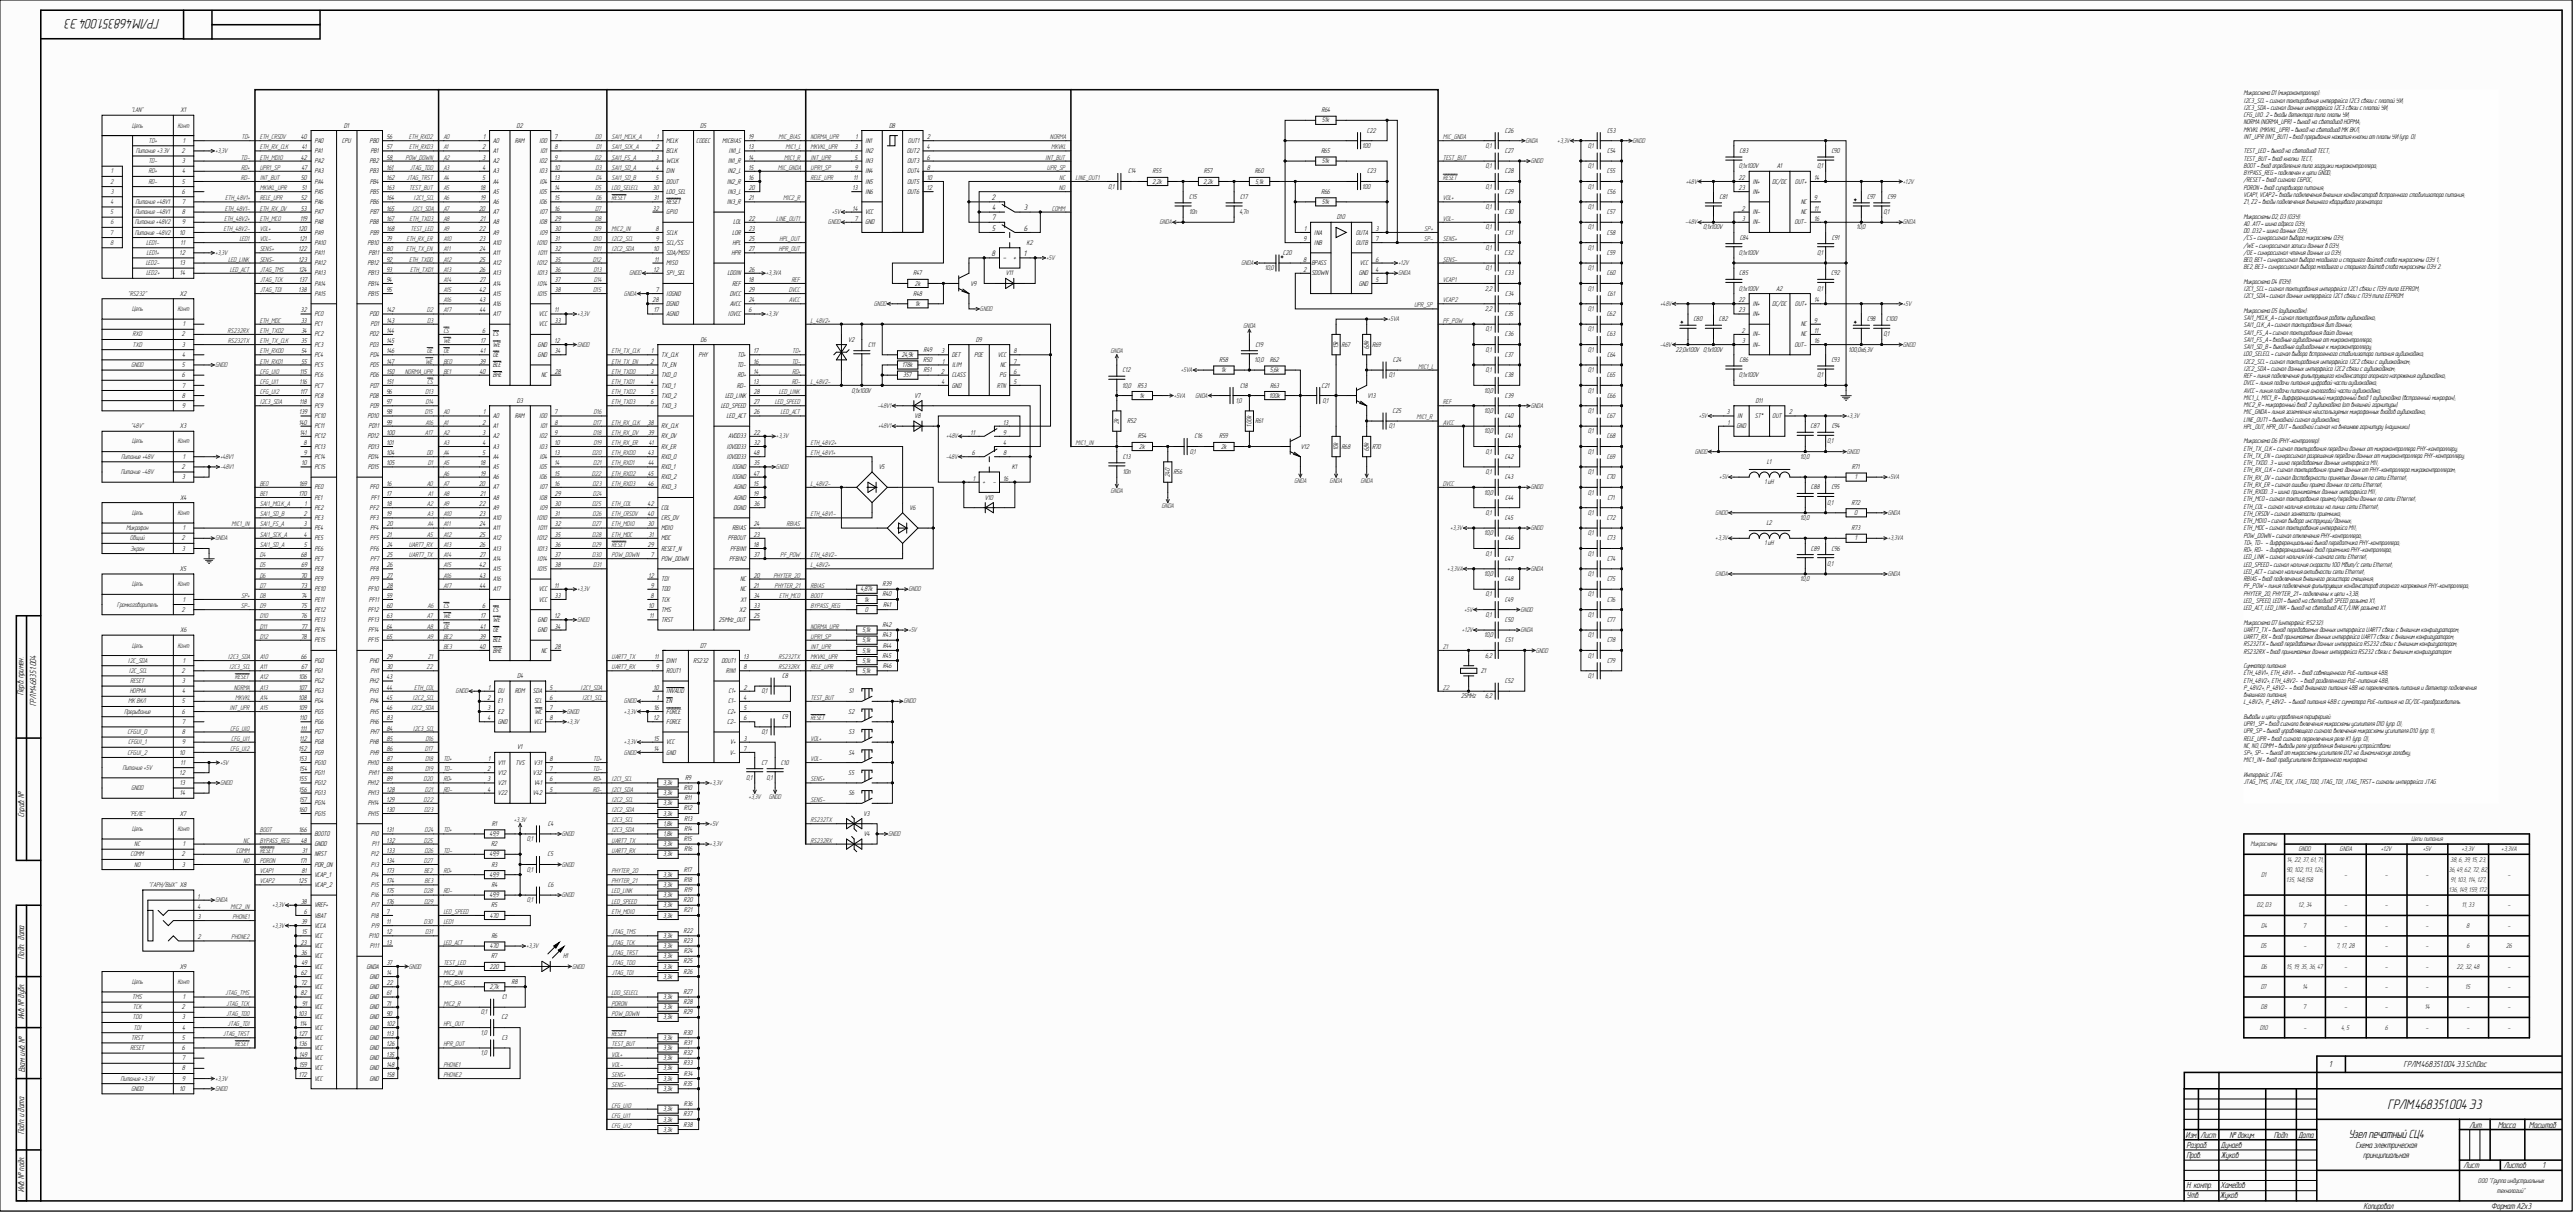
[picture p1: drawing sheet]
<svg xmlns="http://www.w3.org/2000/svg" width="1260mm" height="594mm" viewBox="0 0 1260 594" stroke-linecap="round" stroke-linejoin="round" font-family="sans-serif">
<defs><g id="words">
<g font-size="6.8" fill="#010101">
<text x="78" y="9" transform="rotate(-180 78 9)">ГРЛМ.468351.004 Э3</text>
<text x="1169" y="543">ГРЛМ.468351.004 Э3</text>
</g>
<text font-size="5.8" fill="#010101" x="1150" y="557">Узелпечатный СЦ4</text>
<g font-size="4.3" fill="#010101">
<text x="12" y="340" transform="rotate(-90 12 340)">Перв. примен.</text>
<text x="18" y="346" transform="rotate(-90 18 346)">ГРЛМ.468351.004</text>
<text x="12" y="400" transform="rotate(-90 12 400)">Справ. №</text>
<text x="12" y="469" transform="rotate(-90 12 469)">Подп. дата</text>
<text x="12" y="499" transform="rotate(-90 12 499)">Инв. №дубл.</text>
<text x="12" y="525" transform="rotate(-90 12 525)">Взам. инв. №</text>
<text x="1140" y="522">1</text>
<text x="1177" y="522">ГРЛМ.468351.004 Э3.SchDoc</text>
<text x="1209" y="552">Лит.</text>
<text x="1223" y="552">Масса</text>
<text x="1238" y="552">Масштаб</text>
<text x="12" y="555" transform="rotate(-90 12 555)">Подп. и дата</text>
<text x="1070" y="557">Изм.</text>
<text x="1077" y="557">Лист</text>
<text x="1091" y="557">№докум.</text>
<text x="1113" y="557">Подп.</text>
<text x="1125" y="557">Дата</text>
<text x="1070" y="562">Разраб.</text>
<text x="1087" y="562">Дунаев</text>
<text x="1153" y="562">Схема электрическая</text>
<text x="1070" y="567">Пров.</text>
<text x="1087" y="567">Жуков</text>
<text x="1157" y="567">принципиальная</text>
<text x="1206" y="572">Лист</text>
<text x="1226" y="572">Листов</text>
<text x="1245" y="572">1</text>
<text x="1070" y="582">Н. контр.</text>
<text x="1087" y="581">Хамедов</text>
<text x="12" y="584" transform="rotate(-90 12 584)">Инв. №подл.</text>
<text x="1070" y="586">Утв.</text>
<text x="1087" y="586">Жуков</text>
<text x="1157" y="591">Копировал</text>
<text x="1220" y="591">Формат A2x3</text>
</g>
<g font-size="3.9">
<text x="486" y="98">2</text>
<text x="486" y="103">4</text>
<text x="486" y="108">7</text>
<text x="501" y="103">3</text>
<text x="486" y="113">5</text>
<text x="501" y="113">6</text>
<text x="486" y="125">8</text>
<text x="501" y="125">1</text>
<text x="491" y="127">-</text>
<text x="496" y="127">+</text>
</g>
<g font-size="3.4">
<text x="1098" y="47">Микросхема D1 (микроконтроллер):</text>
<text x="1098" y="50">I</text>
<text x="1098" y="54">I</text>
<text x="1099" y="50">2C3_SCL – сигнал тактированияинтерфейса I2C3 связи сплатой УИ;</text>
<text x="1099" y="54">2C3_SDA – сигнал данныхинтерфейса I2C3 связи сплатой УИ;</text>
<text x="89" y="55">X1</text>
<text x="647" y="55">R64</text>
<text x="647" y="60">51k</text>
<text x="1098" y="57">CFG_UI0…2– входы детектора типа платы УИ;</text>
<text x="168" y="62">D1</text>
<text x="253" y="62">D2</text>
<text x="343" y="62">D5</text>
<text x="435" y="62">D8</text>
<text x="669" y="65">C22</text>
<text x="737" y="65">C26</text>
<text x="787" y="65">C53</text>
<text x="1098" y="61">NORMA (NORMA_UPR) – выходна светодиодНОРМА;</text>
<text x="1098" y="64">MKVKL (MKVKL_UPR) – выходна светодиодМКВКЛ;</text>
<text x="90" y="70">1</text>
<text x="147" y="68">40</text>
<text x="154" y="70">PA0</text>
<text x="167" y="70">CPU</text>
<text x="181" y="70">PB0</text>
<text x="189" y="68">56</text>
<text x="237" y="68">1</text>
<text x="241" y="70">A0</text>
<text x="252" y="70">RAM</text>
<text x="264" y="70">IO0</text>
<text x="272" y="68">7</text>
<text x="322" y="68">1</text>
<text x="326" y="70">MCLK</text>
<text x="354" y="70">MICBIAS</text>
<text x="366" y="68">19</text>
<text x="419" y="68">1</text>
<text x="424" y="70">IN1</text>
<text x="445" y="70">OUT1</text>
<text x="454" y="68">2</text>
<text x="1098" y="68">I</text>
<text x="1099" y="68">NT_UPR (INT_BUT) – входпрерываниянажатиякнопки от платы УИ(упр. 0).</text>
<text x="89" y="75">2</text>
<text x="148" y="73">41</text>
<text x="154" y="75">PA1</text>
<text x="182" y="75">PB1</text>
<text x="189" y="73">57</text>
<text x="236" y="73">2</text>
<text x="241" y="75">A1</text>
<text x="265" y="75">IO1</text>
<text x="272" y="73">8</text>
<text x="321" y="73">2</text>
<text x="326" y="75">BCLK</text>
<text x="357" y="75">IN1_L</text>
<text x="366" y="73">13</text>
<text x="418" y="73">3</text>
<text x="424" y="75">IN2</text>
<text x="444" y="75">OUT2</text>
<text x="454" y="73">4</text>
<text x="647" y="75">R65</text>
<text x="667" y="72">100</text>
<text x="727" y="72">0,1</text>
<text x="737" y="75">C27</text>
<text x="777" y="72">0,1</text>
<text x="787" y="75">C54</text>
<text x="852" y="75">C83</text>
<text x="897" y="75">C90</text>
<text x="1098" y="75">TEST_LED– выходна светодиодТЕСТ;</text>
<text x="89" y="80">3</text>
<text x="147" y="78">42</text>
<text x="148" y="83">47</text>
<text x="154" y="80">PA2</text>
<text x="181" y="80">PB2</text>
<text x="189" y="78">58</text>
<text x="189" y="83">161</text>
<text x="236" y="78">3</text>
<text x="236" y="83">4</text>
<text x="241" y="80">A2</text>
<text x="264" y="80">IO2</text>
<text x="272" y="78">9</text>
<text x="272" y="83">10</text>
<text x="321" y="78">3</text>
<text x="321" y="83">4</text>
<text x="326" y="80">WCLK</text>
<text x="356" y="80">IN1_R</text>
<text x="366" y="78">14</text>
<text x="366" y="83">15</text>
<text x="418" y="78">5</text>
<text x="419" y="83">9</text>
<text x="424" y="80">IN3</text>
<text x="444" y="80">OUT3</text>
<text x="454" y="83">8</text>
<text x="454" y="78">6</text>
<text x="647" y="80">51k</text>
<text x="727" y="82">0,1</text>
<text x="777" y="82">0,1</text>
<text x="851" y="82">0,1x100V</text>
<text x="870" y="82">A1</text>
<text x="890" y="82">0,1</text>
<text x="1098" y="79">TEST_BUT– входкнопки ТЕСТ;</text>
<text x="1098" y="82">BOOT– входопределениятипа загрузки микроконтроллера;</text>
<text x="89" y="90">5</text>
<text x="89" y="85">4</text>
<text x="147" y="88">50</text>
<text x="154" y="85">PA3</text>
<text x="154" y="90">PA4</text>
<text x="181" y="85">PB3</text>
<text x="181" y="90">PB4</text>
<text x="189" y="88">162</text>
<text x="236" y="88">5</text>
<text x="241" y="85">A3</text>
<text x="241" y="90">A4</text>
<text x="264" y="85">IO3</text>
<text x="264" y="90">IO4</text>
<text x="272" y="88">13</text>
<text x="321" y="88">5</text>
<text x="326" y="85">DIN</text>
<text x="326" y="90">DOUT</text>
<text x="356" y="90">IN2_R</text>
<text x="356" y="85">IN2_L</text>
<text x="366" y="88">16</text>
<text x="418" y="88">11</text>
<text x="424" y="85">IN4</text>
<text x="424" y="90">IN5</text>
<text x="444" y="90">OUT5</text>
<text x="444" y="85">OUT4</text>
<text x="454" y="88">10</text>
<text x="552" y="85">C14</text>
<text x="564" y="90">2,2k</text>
<text x="564" y="85">R55</text>
<text x="589" y="90">2,2k</text>
<text x="589" y="85">R57</text>
<text x="614" y="85">R60</text>
<text x="615" y="90">5,1k</text>
<text x="669" y="85">C23</text>
<text x="737" y="85">C28</text>
<text x="787" y="85">C55</text>
<text x="851" y="88">22</text>
<text x="858" y="90">IN+</text>
<text x="868" y="90">DC/DC</text>
<text x="879" y="90">OUT+</text>
<text x="888" y="88">14</text>
<text x="1098" y="86">BYPASS_REG– подключен кцепи GNDD;</text>
<text x="1098" y="89">/RESET– входсигнала СБРОС;</text>
<text x="89" y="95">6</text>
<text x="148" y="93">51</text>
<text x="154" y="95">PA5</text>
<text x="181" y="95">PB5</text>
<text x="189" y="93">163</text>
<text x="235" y="93">18</text>
<text x="241" y="95">A5</text>
<text x="264" y="95">IO5</text>
<text x="272" y="93">14</text>
<text x="320" y="93">30</text>
<text x="326" y="95">LDO_SEL</text>
<text x="356" y="95">IN3_L</text>
<text x="366" y="93">20</text>
<text x="417" y="93">13</text>
<text x="424" y="95">IN6</text>
<text x="444" y="95">OUT6</text>
<text x="454" y="93">12</text>
<text x="543" y="92">0,1</text>
<text x="647" y="95">R66</text>
<text x="667" y="92">100</text>
<text x="727" y="92">0,1</text>
<text x="737" y="95">C29</text>
<text x="777" y="92">0,1</text>
<text x="787" y="95">C56</text>
<text x="851" y="93">23</text>
<text x="858" y="95">IN+</text>
<text x="1098" y="93">PDRON– входсупервизора питания;</text>
<text x="89" y="100">7</text>
<text x="147" y="98">52</text>
<text x="154" y="100">PA6</text>
<text x="181" y="100">PB6</text>
<text x="189" y="98">164</text>
<text x="235" y="98">19</text>
<text x="241" y="100">A6</text>
<text x="264" y="100">IO6</text>
<text x="272" y="98">15</text>
<text x="320" y="98">31</text>
<text x="326" y="100">RESET</text>
<text x="356" y="100">IN3_R</text>
<text x="366" y="98">21</text>
<text x="582" y="97">C15</text>
<text x="607" y="97">C17</text>
<text x="647" y="100">51k</text>
<text x="842" y="97">C81</text>
<text x="882" y="100">NC</text>
<text x="888" y="98">9</text>
<text x="914" y="97">C97</text>
<text x="924" y="97">C99</text>
<text x="1098" y="96">VCAP1, VCAP2– входы подключениявнешнихконденсаторов встроенного стабилизатора питания;</text>
<text x="1098" y="100">Z1, Z2– входы подключениявнешнего кварцевого резонатора.</text>
<text x="89" y="105">8</text>
<text x="147" y="103">53</text>
<text x="154" y="105">PA7</text>
<text x="181" y="105">PB7</text>
<text x="189" y="103">165</text>
<text x="235" y="103">20</text>
<text x="241" y="105">A7</text>
<text x="264" y="105">IO7</text>
<text x="272" y="103">16</text>
<text x="320" y="103">32</text>
<text x="326" y="105">GPIO</text>
<text x="418" y="103">14</text>
<text x="424" y="105">VCC</text>
<text x="582" y="105">10n</text>
<text x="607" y="105">4,7n</text>
<text x="655" y="107">D10</text>
<text x="727" y="102">0,1</text>
<text x="737" y="105">C30</text>
<text x="777" y="102">0,1</text>
<text x="787" y="105">C57</text>
<text x="853" y="103">2</text>
<text x="858" y="105">IN-</text>
<text x="882" y="105">NC</text>
<text x="888" y="103">11</text>
<text x="922" y="105">0,1</text>
<text x="1098" y="107">Микросхемы D2, D3 (ОЗУ):</text>
<text x="89" y="110">9</text>
<text x="146" y="113">120</text>
<text x="147" y="108">119</text>
<text x="154" y="110">PA8</text>
<text x="181" y="110">PB8</text>
<text x="189" y="108">167</text>
<text x="189" y="113">168</text>
<text x="235" y="113">22</text>
<text x="235" y="108">21</text>
<text x="241" y="110">A8</text>
<text x="264" y="110">IO8</text>
<text x="272" y="108">29</text>
<text x="272" y="113">30</text>
<text x="321" y="113">8</text>
<text x="359" y="110">LOL</text>
<text x="366" y="108">22</text>
<text x="366" y="113">23</text>
<text x="419" y="108">7</text>
<text x="424" y="110">GND</text>
<text x="639" y="113">1</text>
<text x="674" y="113">3</text>
<text x="727" y="112">0,1</text>
<text x="777" y="112">0,1</text>
<text x="834" y="112">0,1x100V</text>
<text x="853" y="108">3</text>
<text x="858" y="110">IN-</text>
<text x="879" y="110">OUT-</text>
<text x="888" y="108">16</text>
<text x="909" y="112">10,0</text>
<text x="1098" y="111">A0…A17– шина адреса ОЗУ;</text>
<text x="88" y="115">10</text>
<text x="89" y="120">11</text>
<text x="147" y="118">121</text>
<text x="154" y="115">PA9</text>
<text x="154" y="120">PA10</text>
<text x="180" y="120">PB10</text>
<text x="181" y="115">PB9</text>
<text x="189" y="118">79</text>
<text x="235" y="118">23</text>
<text x="241" y="115">A9</text>
<text x="241" y="120">A10</text>
<text x="263" y="120">IO10</text>
<text x="264" y="115">IO9</text>
<text x="272" y="118">31</text>
<text x="321" y="118">9</text>
<text x="326" y="115">SCLK</text>
<text x="326" y="120">SCL/SS</text>
<text x="359" y="115">LOR</text>
<text x="359" y="120">HPL</text>
<text x="366" y="118">25</text>
<text x="503" y="120">K2</text>
<text x="638" y="118">9</text>
<text x="643" y="120">INB</text>
<text x="643" y="115">INA</text>
<text x="664" y="115">OUTA</text>
<text x="664" y="120">OUTB</text>
<text x="674" y="118">7</text>
<text x="737" y="115">C31</text>
<text x="787" y="115">C58</text>
<text x="852" y="117">C84</text>
<text x="897" y="117">C91</text>
<text x="1098" y="114">D0…D32 – шина данныхОЗУ;</text>
<text x="1098" y="118">/CS– синхросигнал выбора микросхемы ОЗУ;</text>
<text x="88" y="125">12</text>
<text x="146" y="123">122</text>
<text x="154" y="125">PA11</text>
<text x="181" y="125">PB11</text>
<text x="189" y="123">80</text>
<text x="235" y="123">24</text>
<text x="241" y="125">A11</text>
<text x="264" y="125">IO11</text>
<text x="272" y="123">32</text>
<text x="320" y="123">10</text>
<text x="326" y="125">SDA/MOSI</text>
<text x="358" y="125">HPR</text>
<text x="366" y="123">27</text>
<text x="628" y="125">C20</text>
<text x="727" y="122">0,1</text>
<text x="737" y="125">C32</text>
<text x="777" y="122">0,1</text>
<text x="787" y="125">C59</text>
<text x="851" y="125">0,1x100V</text>
<text x="890" y="125">0,1</text>
<text x="1098" y="121">/WE– синхросигнал записи данныхв ОЗУ;</text>
<text x="1098" y="125">/OE– синхросигнал чтенияданныхиз ОЗУ;</text>
<text x="88" y="130">13</text>
<text x="146" y="128">123</text>
<text x="154" y="130">PA12</text>
<text x="180" y="130">PB12</text>
<text x="189" y="128">92</text>
<text x="235" y="128">25</text>
<text x="241" y="130">A12</text>
<text x="263" y="130">IO12</text>
<text x="272" y="128">35</text>
<text x="320" y="128">11</text>
<text x="326" y="130">MISO</text>
<text x="638" y="128">8</text>
<text x="642" y="130">BPASS</text>
<text x="666" y="130">VCC</text>
<text x="674" y="128">6</text>
<text x="1098" y="128">BE0, BE1 – синхросигнал выбора младшего и старшего байтов слова микросхемы ОЗУ1;</text>
<text x="1098" y="132">BE2, BE3 – синхросигнал выбора младшего и старшего байтов слова микросхемы ОЗУ2.</text>
<text x="88" y="135">14</text>
<text x="146" y="133">124</text>
<text x="147" y="138">137</text>
<text x="154" y="135">PA13</text>
<text x="180" y="135">PB13</text>
<text x="189" y="133">93</text>
<text x="189" y="138">94</text>
<text x="235" y="133">26</text>
<text x="235" y="138">27</text>
<text x="241" y="135">A13</text>
<text x="263" y="135">IO13</text>
<text x="272" y="133">36</text>
<text x="272" y="138">37</text>
<text x="320" y="133">12</text>
<text x="326" y="135">SPI_SEL</text>
<text x="356" y="135">LDOIN</text>
<text x="366" y="138">18</text>
<text x="366" y="133">26</text>
<text x="447" y="135">R47</text>
<text x="493" y="135">V11</text>
<text x="619" y="132">10,0</text>
<text x="638" y="133">2</text>
<text x="642" y="135">SDOWN</text>
<text x="665" y="135">GND</text>
<text x="674" y="133">4</text>
<text x="674" y="138">5</text>
<text x="727" y="132">0,1</text>
<text x="737" y="135">C33</text>
<text x="777" y="132">0,1</text>
<text x="787" y="135">C60</text>
<text x="852" y="135">C85</text>
<text x="897" y="135">C92</text>
<text x="146" y="143">138</text>
<text x="154" y="140">PA14</text>
<text x="180" y="140">PB14</text>
<text x="189" y="143">95</text>
<text x="235" y="143">42</text>
<text x="241" y="140">A14</text>
<text x="263" y="140">IO14</text>
<text x="272" y="143">38</text>
<text x="321" y="143">7</text>
<text x="359" y="140">REF</text>
<text x="366" y="143">29</text>
<text x="448" y="140">2k</text>
<text x="475" y="140">V9</text>
<text x="665" y="140">GND</text>
<text x="727" y="142">2,2</text>
<text x="777" y="142">0,1</text>
<text x="851" y="142">0,1x100V</text>
<text x="870" y="142">A2</text>
<text x="890" y="142">0,1</text>
<text x="1098" y="139">Микросхема D4 (ПЗУ):</text>
<text x="1098" y="143">I</text>
<text x="1099" y="143">2C1_SCL – сигнал тактированияинтерфейса I2C1 связи сПЗУтипа EEPROM;</text>
<text x="88" y="145">X2</text>
<text x="154" y="145">PA15</text>
<text x="180" y="145">PB15</text>
<text x="235" y="148">43</text>
<text x="241" y="145">A15</text>
<text x="241" y="150">A16</text>
<text x="263" y="145">IO15</text>
<text x="319" y="148">28</text>
<text x="326" y="145">IOGND</text>
<text x="326" y="150">DGND</text>
<text x="357" y="150">AVCC</text>
<text x="357" y="145">DVCC</text>
<text x="366" y="148">24</text>
<text x="447" y="145">R48</text>
<text x="448" y="150">1k</text>
<text x="737" y="145">C34</text>
<text x="787" y="145">C61</text>
<text x="851" y="148">22</text>
<text x="858" y="150">IN+</text>
<text x="868" y="150">DC/DC</text>
<text x="879" y="150">OUT+</text>
<text x="888" y="148">14</text>
<text x="1098" y="146">I</text>
<text x="1099" y="146">2C1_SDA – сигнал данныхинтерфейса I2C1 связи сПЗУтипа EEPROM.</text>
<text x="147" y="153">32</text>
<text x="154" y="155">PC0</text>
<text x="181" y="155">PD0</text>
<text x="189" y="153">142</text>
<text x="235" y="153">44</text>
<text x="241" y="155">A17</text>
<text x="264" y="155">VCC</text>
<text x="272" y="153">11</text>
<text x="320" y="153">17</text>
<text x="326" y="155">AGND</text>
<text x="357" y="155">IOVCC</text>
<text x="366" y="153">6</text>
<text x="727" y="152">2,2</text>
<text x="737" y="155">C35</text>
<text x="777" y="152">0,1</text>
<text x="787" y="155">C62</text>
<text x="851" y="153">23</text>
<text x="858" y="155">IN+</text>
<text x="1098" y="153">Микросхема D5 (аудиокодек):</text>
<text x="90" y="160">1</text>
<text x="147" y="158">33</text>
<text x="154" y="160">PC1</text>
<text x="182" y="160">PD1</text>
<text x="189" y="158">143</text>
<text x="264" y="160">VCC</text>
<text x="272" y="158">33</text>
<text x="829" y="157">C80</text>
<text x="842" y="157">C82</text>
<text x="882" y="160">NC</text>
<text x="888" y="158">9</text>
<text x="914" y="157">C98</text>
<text x="923" y="157">C100</text>
<text x="1098" y="157">SAI1_MCLK_A – сигнал тактированияработы аудиокодека;</text>
<text x="1098" y="160">SAI1_CLK_A – сигнал тактированиябит данных;</text>
<text x="89" y="165">2</text>
<text x="147" y="168">35</text>
<text x="148" y="163">34</text>
<text x="154" y="165">PC2</text>
<text x="181" y="165">PD2</text>
<text x="189" y="163">144</text>
<text x="189" y="168">145</text>
<text x="235" y="168">17</text>
<text x="236" y="163">6</text>
<text x="241" y="165">CS</text>
<text x="272" y="168">12</text>
<text x="343" y="167">D6</text>
<text x="415" y="167">V2</text>
<text x="478" y="167">D9</text>
<text x="727" y="162">0,1</text>
<text x="737" y="165">C36</text>
<text x="777" y="162">0,1</text>
<text x="787" y="165">C63</text>
<text x="853" y="163">2</text>
<text x="853" y="168">3</text>
<text x="858" y="165">IN-</text>
<text x="882" y="165">NC</text>
<text x="888" y="168">16</text>
<text x="888" y="163">11</text>
<text x="922" y="165">0,1</text>
<text x="1098" y="164">SAI1_FS_A – сигнал тактированиябайт данных;</text>
<text x="1098" y="167">SAI1_FS_A – входные аудиоданные от микроконтроллера;</text>
<text x="89" y="170">3</text>
<text x="148" y="173">54</text>
<text x="154" y="170">PC3</text>
<text x="181" y="170">PD3</text>
<text x="189" y="173">146</text>
<text x="235" y="173">41</text>
<text x="241" y="170">WE</text>
<text x="263" y="170">GND</text>
<text x="272" y="173">34</text>
<text x="319" y="173">1</text>
<text x="369" y="173">17</text>
<text x="425" y="170">C11</text>
<text x="452" y="172">R49</text>
<text x="461" y="173">3</text>
<text x="496" y="173">8</text>
<text x="615" y="170">C19</text>
<text x="655" y="170" transform="rotate(-90 655 170)">15k</text>
<text x="657" y="170">R67</text>
<text x="670" y="171" transform="rotate(-90 670 171)">6,8k</text>
<text x="672" y="170">R69</text>
<text x="727" y="172">0,1</text>
<text x="777" y="172">0,1</text>
<text x="820" y="172">22,0x100V 0,1x100V</text>
<text x="858" y="170">IN-</text>
<text x="879" y="170">OUT-</text>
<text x="905" y="172">100,0x6,3V</text>
<text x="1098" y="171">SAI1_SD_B– выходные аудиоданные кмикроконтроллеру;</text>
<text x="89" y="180">5</text>
<text x="89" y="175">4</text>
<text x="148" y="178">55</text>
<text x="154" y="175">PC4</text>
<text x="154" y="180">PC5</text>
<text x="181" y="180">PD5</text>
<text x="181" y="175">PD4</text>
<text x="189" y="178">147</text>
<text x="235" y="178">39</text>
<text x="241" y="180">BLE</text>
<text x="241" y="175">OE</text>
<text x="263" y="175">GND</text>
<text x="318" y="178">2</text>
<text x="324" y="175">TX_CLK</text>
<text x="324" y="180">TX_EN</text>
<text x="342" y="175">PHY</text>
<text x="361" y="180">TD-</text>
<text x="361" y="175">TD+</text>
<text x="369" y="178">16</text>
<text x="441" y="175">24,9k</text>
<text x="442" y="180">178k</text>
<text x="452" y="177">R50</text>
<text x="461" y="178">1</text>
<text x="466" y="180">ILIM</text>
<text x="466" y="175">DET</text>
<text x="477" y="175">POE</text>
<text x="489" y="175">VCC</text>
<text x="490" y="180">NC</text>
<text x="496" y="178">7</text>
<text x="597" y="177">R58</text>
<text x="614" y="177">10,0</text>
<text x="622" y="177">R62</text>
<text x="682" y="177">C24</text>
<text x="737" y="175">C37</text>
<text x="787" y="175">C64</text>
<text x="852" y="177">C86</text>
<text x="897" y="177">C93</text>
<text x="1098" y="174">LDO_SELECL – сигнал выбора встроенного стабилизатора питанияаудиокодека;</text>
<text x="1098" y="178">I</text>
<text x="1099" y="178">2C2_SCL – сигнал тактированияинтерфейса I2C2связи саудиокодеком;</text>
<text x="89" y="185">6</text>
<text x="147" y="183">115</text>
<text x="154" y="185">PC6</text>
<text x="181" y="185">PD6</text>
<text x="189" y="183">150</text>
<text x="235" y="183">40</text>
<text x="241" y="185">BHE</text>
<text x="265" y="185">NC</text>
<text x="272" y="183">28</text>
<text x="319" y="183">3</text>
<text x="324" y="185">TXD_0</text>
<text x="361" y="185">RD+</text>
<text x="369" y="183">14</text>
<text x="442" y="185">357</text>
<text x="452" y="182">R51</text>
<text x="461" y="183">2</text>
<text x="466" y="185">CLASS</text>
<text x="489" y="185">PG</text>
<text x="496" y="183">6</text>
<text x="550" y="182">C12</text>
<text x="598" y="182">1k</text>
<text x="622" y="182">5,6k</text>
<text x="680" y="185">0,1</text>
<text x="727" y="182">0,1</text>
<text x="737" y="185">C38</text>
<text x="777" y="182">0,1</text>
<text x="787" y="185">C65</text>
<text x="851" y="185">0,1x100V</text>
<text x="890" y="185">0,1</text>
<text x="1098" y="182">I</text>
<text x="1098" y="185">REF– линияподключенияфильтрующего конденсатора опорного напряженияаудиокодека;</text>
<text x="1099" y="182">2C2_SDA – сигнал данныхинтерфейса I2C2связи саудиокодеком;</text>
<text x="89" y="190">7</text>
<text x="147" y="188">116</text>
<text x="154" y="190">PC7</text>
<text x="181" y="190">PD7</text>
<text x="189" y="188">151</text>
<text x="319" y="188">4</text>
<text x="324" y="190">TXD_1</text>
<text x="361" y="190">RD-</text>
<text x="369" y="188">13</text>
<text x="461" y="188">4</text>
<text x="466" y="190">GND</text>
<text x="488" y="190">RTN</text>
<text x="496" y="188">5</text>
<text x="549" y="190">10,0</text>
<text x="557" y="190">R53</text>
<text x="607" y="190">C18</text>
<text x="622" y="190">R63</text>
<text x="647" y="190">C21</text>
<text x="1098" y="189">DVCC– линияподачи питанияцифровой части аудиокодека;</text>
<text x="89" y="195">8</text>
<text x="147" y="198">118</text>
<text x="147" y="193">117</text>
<text x="154" y="195">PC8</text>
<text x="181" y="195">PD8</text>
<text x="189" y="193">96</text>
<text x="189" y="198">97</text>
<text x="253" y="197">D3</text>
<text x="319" y="193">5</text>
<text x="319" y="198">6</text>
<text x="324" y="195">TXD_2</text>
<text x="355" y="195">LED_LINK</text>
<text x="369" y="193">28</text>
<text x="369" y="198">27</text>
<text x="417" y="192">0,1x100V</text>
<text x="448" y="195">V7</text>
<text x="558" y="195">1k</text>
<text x="605" y="197">1,0</text>
<text x="621" y="195">100k</text>
<text x="647" y="197">0,1</text>
<text x="670" y="195">V13</text>
<text x="727" y="192">10,0</text>
<text x="737" y="195">C39</text>
<text x="777" y="192">0,1</text>
<text x="787" y="195">C66</text>
<text x="859" y="197">D11</text>
<text x="1098" y="192">AVCC– линияподачи питанияаналоговой части аудиокодека;</text>
<text x="1098" y="196">MIC1_L, MIC1_R– дифференциальный микрофонный вход1 аудиокодека (встроенный микрофон);</text>
<text x="89" y="200">9</text>
<text x="147" y="203">139</text>
<text x="154" y="200">PC9</text>
<text x="181" y="200">PD9</text>
<text x="189" y="203">98</text>
<text x="237" y="203">1</text>
<text x="272" y="203">7</text>
<text x="324" y="200">TXD_3</text>
<text x="353" y="200">LED_SPEED</text>
<text x="369" y="203">26</text>
<text x="682" y="202">C25</text>
<text x="727" y="202">10,0</text>
<text x="777" y="202">0,1</text>
<text x="845" y="203">3</text>
<text x="876" y="203">2</text>
<text x="1098" y="199">MIC2_R– микрофонный вход2 аудиокодека (от внешней гарнитуры).</text>
<text x="1098" y="203">MIC_GNDA – линиязаземлениянеиспользуемыхмикрофонныхвходов аудиокодека;</text>
<text x="88" y="210">X3</text>
<text x="146" y="208">140</text>
<text x="154" y="205">PC10</text>
<text x="154" y="210">PC11</text>
<text x="180" y="205">PD10</text>
<text x="181" y="210">PD11</text>
<text x="189" y="208">99</text>
<text x="236" y="208">2</text>
<text x="241" y="205">A0</text>
<text x="241" y="210">A1</text>
<text x="252" y="205">RAM</text>
<text x="264" y="205">IO0</text>
<text x="265" y="210">IO1</text>
<text x="272" y="208">8</text>
<text x="317" y="208">38</text>
<text x="324" y="210">RX_CLK</text>
<text x="356" y="205">LED_ACT</text>
<text x="448" y="205">V8</text>
<text x="491" y="208">13</text>
<text x="548" y="207" transform="rotate(-90 548 207)">2k</text>
<text x="552" y="207">R52</text>
<text x="613" y="209" transform="rotate(-90 613 209)">100k</text>
<text x="615" y="207">R61</text>
<text x="680" y="210">0,1</text>
<text x="737" y="205">C40</text>
<text x="787" y="205">C67</text>
<text x="846" y="208">1</text>
<text x="850" y="210">GND</text>
<text x="851" y="205">IN</text>
<text x="859" y="205">ST*</text>
<text x="868" y="205">OUT</text>
<text x="886" y="210">C87</text>
<text x="897" y="210">C94</text>
<text x="1098" y="206">LINE_OUT1 – выходной сигнал аудиокодека;</text>
<text x="1098" y="210">HPL_OUT, HPR_OUT– выходной сигнал на внешнюю гарнитуру(наушники).</text>
<text x="147" y="213">141</text>
<text x="154" y="215">PC12</text>
<text x="180" y="215">PD12</text>
<text x="189" y="213">100</text>
<text x="236" y="213">3</text>
<text x="241" y="215">A2</text>
<text x="264" y="215">IO2</text>
<text x="272" y="213">9</text>
<text x="317" y="213">39</text>
<text x="324" y="215">RX_DV</text>
<text x="357" y="215">AVDD33</text>
<text x="369" y="213">22</text>
<text x="475" y="213">11</text>
<text x="491" y="213">9</text>
<text x="557" y="215">R54</text>
<text x="585" y="215">C16</text>
<text x="597" y="215">R59</text>
<text x="727" y="212">10,0</text>
<text x="737" y="215">C41</text>
<text x="777" y="212">0,1</text>
<text x="787" y="215">C68</text>
<text x="149" y="218">8</text>
<text x="154" y="220">PC13</text>
<text x="180" y="220">PD13</text>
<text x="189" y="218">101</text>
<text x="236" y="218">4</text>
<text x="241" y="220">A3</text>
<text x="264" y="220">IO3</text>
<text x="272" y="218">10</text>
<text x="318" y="218">41</text>
<text x="324" y="220">RX_ER</text>
<text x="356" y="220">IOVDD33</text>
<text x="369" y="218">32</text>
<text x="491" y="218">4</text>
<text x="558" y="220">2k</text>
<text x="598" y="220">2k</text>
<text x="637" y="220">V12</text>
<text x="655" y="220" transform="rotate(-90 655 220)">10k</text>
<text x="657" y="220">R68</text>
<text x="670" y="221" transform="rotate(-90 670 221)">6,8k</text>
<text x="672" y="220">R70</text>
<text x="895" y="217">0,1</text>
<text x="1098" y="217">Микросхема D6 (PHY-контроллер):</text>
<text x="1098" y="221">ETH_TX_CLK– сигнал тактированияпередачи данныхот микроконтроллера PHY-контроллеру;</text>
<text x="90" y="225">1</text>
<text x="148" y="228">10</text>
<text x="149" y="223">9</text>
<text x="154" y="225">PC14</text>
<text x="180" y="225">PD14</text>
<text x="189" y="223">104</text>
<text x="189" y="228">105</text>
<text x="235" y="228">18</text>
<text x="236" y="223">5</text>
<text x="241" y="225">A4</text>
<text x="264" y="225">IO4</text>
<text x="272" y="223">13</text>
<text x="272" y="228">14</text>
<text x="317" y="223">43</text>
<text x="317" y="228">44</text>
<text x="324" y="225">RXD_0</text>
<text x="356" y="225">IOVDD33</text>
<text x="369" y="223">48</text>
<text x="369" y="228">35</text>
<text x="476" y="223">6</text>
<text x="491" y="223">8</text>
<text x="550" y="225">C13</text>
<text x="583" y="222">0,1</text>
<text x="727" y="222">0,1</text>
<text x="737" y="225">C42</text>
<text x="777" y="222">0,1</text>
<text x="787" y="225">C69</text>
<text x="865" y="227">L1</text>
<text x="881" y="225">10,0</text>
<text x="1098" y="224">ETH_TX_EN – синхросигнал разрешенияпередачи данныхот микроконтроллера PHY-контроллеру;</text>
<text x="1098" y="228">ETH_TXD0…3 – шина передаваемыхданныхинтерфейса MII;</text>
<text x="89" y="230">2</text>
<text x="154" y="230">PC15</text>
<text x="180" y="230">PD15</text>
<text x="235" y="233">19</text>
<text x="241" y="230">A5</text>
<text x="264" y="230">IO5</text>
<text x="272" y="233">15</text>
<text x="317" y="233">45</text>
<text x="324" y="230">RXD_1</text>
<text x="358" y="230">IOGND</text>
<text x="369" y="233">47</text>
<text x="430" y="230">V5</text>
<text x="495" y="230">K1</text>
<text x="550" y="232">10n</text>
<text x="573" y="233" transform="rotate(-90 573 233)">240</text>
<text x="575" y="232">R56</text>
<text x="727" y="232">0,1</text>
<text x="777" y="232">0,1</text>
<text x="907" y="230">R71</text>
<text x="1098" y="231">ETH_RX_CLK– сигнал тактированияприема данныхот PHY-контроллера микроконтроллером;</text>
<text x="89" y="234">3</text>
<text x="147" y="238">169</text>
<text x="154" y="239">PE0</text>
<text x="181" y="239">PF0</text>
<text x="189" y="238">16</text>
<text x="235" y="238">20</text>
<text x="241" y="234">A6</text>
<text x="241" y="239">A7</text>
<text x="264" y="234">IO6</text>
<text x="264" y="239">IO7</text>
<text x="272" y="238">16</text>
<text x="317" y="238">46</text>
<text x="324" y="234">RXD_2</text>
<text x="324" y="239">RXD_3</text>
<text x="358" y="234">IOGND</text>
<text x="359" y="239">AGND</text>
<text x="369" y="238">15</text>
<text x="476" y="235">1</text>
<text x="481" y="237">+</text>
<text x="486" y="237">-</text>
<text x="491" y="235">16</text>
<text x="737" y="234">C43</text>
<text x="787" y="234">C70</text>
<text x="864" y="237">1 uH</text>
<text x="887" y="239">C88</text>
<text x="897" y="239">C95</text>
<text x="908" y="234">1</text>
<text x="1098" y="235">ETH_RX_DV– сигнал достоверности принятыхданныхпо сети Ethernet;</text>
<text x="1098" y="238">ETH_RX_ER – сигнал ошибки приема данныхпо сети Ethernet;</text>
<text x="88" y="244">X4</text>
<text x="147" y="243">170</text>
<text x="154" y="244">PE1</text>
<text x="182" y="244">PF1</text>
<text x="189" y="243">17</text>
<text x="235" y="243">21</text>
<text x="241" y="244">A8</text>
<text x="264" y="244">IO8</text>
<text x="272" y="243">29</text>
<text x="359" y="244">AGND</text>
<text x="369" y="243">19</text>
<text x="482" y="244">V10</text>
<text x="727" y="242">10,0</text>
<text x="737" y="244">C44</text>
<text x="777" y="242">0,1</text>
<text x="787" y="244">C71</text>
<text x="1098" y="242">ETH_RXD0…3 – шина принимаемыхданныхинтерфейса MII;</text>
<text x="1098" y="245">ETH_MCO – сигнал тактированияприема/передачи данныхпо сети Ethernet;</text>
<text x="149" y="248">1</text>
<text x="154" y="249">PE2</text>
<text x="181" y="249">PF2</text>
<text x="189" y="248">18</text>
<text x="235" y="248">22</text>
<text x="241" y="249">A9</text>
<text x="264" y="249">IO9</text>
<text x="272" y="248">30</text>
<text x="317" y="248">42</text>
<text x="324" y="249">COL</text>
<text x="359" y="249">DGND</text>
<text x="369" y="248">36</text>
<text x="445" y="249">V6</text>
<text x="727" y="252">0,1</text>
<text x="777" y="252">0,1</text>
<text x="895" y="247">0,1</text>
<text x="906" y="247">R72</text>
<text x="908" y="252">0</text>
<text x="1098" y="249">ETH_COL – сигнал наличияколлизии на линии сети Ethernet;</text>
<text x="149" y="253">2</text>
<text x="149" y="258">3</text>
<text x="154" y="254">PE3</text>
<text x="181" y="254">PF3</text>
<text x="189" y="253">19</text>
<text x="189" y="258">20</text>
<text x="235" y="253">23</text>
<text x="235" y="258">24</text>
<text x="241" y="254">A10</text>
<text x="263" y="254">IO10</text>
<text x="272" y="253">31</text>
<text x="272" y="258">32</text>
<text x="317" y="258">30</text>
<text x="317" y="253">40</text>
<text x="324" y="254">CRS_DV</text>
<text x="369" y="258">24</text>
<text x="737" y="254">C45</text>
<text x="787" y="254">C72</text>
<text x="865" y="257">L2</text>
<text x="881" y="254">10,0</text>
<text x="1098" y="252">ETH_CRSDV– сигнал занятости приемника;</text>
<text x="1098" y="256">ETH_MDIO – сигнал выбора инструкций/данных;</text>
<text x="90" y="259">1</text>
<text x="149" y="263">4</text>
<text x="154" y="259">PE4</text>
<text x="181" y="259">PF4</text>
<text x="189" y="263">21</text>
<text x="235" y="263">25</text>
<text x="241" y="259">A11</text>
<text x="264" y="259">IO11</text>
<text x="272" y="263">35</text>
<text x="318" y="263">31</text>
<text x="324" y="259">MDIO</text>
<text x="359" y="259">RBIAS</text>
<text x="369" y="263">23</text>
<text x="727" y="262">10,0</text>
<text x="777" y="262">0,1</text>
<text x="907" y="259">R73</text>
<text x="1098" y="260">ETH_MDC– сигнал тактированияинтерфейса MII;</text>
<text x="1098" y="263">POW_DOWN– сигнал отключения PHY-контроллера;</text>
<text x="89" y="264">2</text>
<text x="89" y="269">3</text>
<text x="149" y="268">5</text>
<text x="154" y="264">PE5</text>
<text x="154" y="269">PE6</text>
<text x="181" y="264">PF5</text>
<text x="181" y="269">PF6</text>
<text x="189" y="268">24</text>
<text x="235" y="268">26</text>
<text x="241" y="264">A12</text>
<text x="241" y="269">A13</text>
<text x="263" y="264">IO12</text>
<text x="263" y="269">IO13</text>
<text x="272" y="268">36</text>
<text x="317" y="268">29</text>
<text x="324" y="264">MDC</text>
<text x="324" y="269">RESET_N</text>
<text x="356" y="264">PFBOUT</text>
<text x="358" y="269">PFBIN1</text>
<text x="369" y="268">18</text>
<text x="737" y="264">C46</text>
<text x="787" y="264">C73</text>
<text x="864" y="267">1 uH</text>
<text x="887" y="269">C89</text>
<text x="897" y="269">C96</text>
<text x="908" y="264">1</text>
<text x="1098" y="267">TD+, TD- – дифференциальный выходпередатчика PHY-контроллера;</text>
<text x="147" y="273">68</text>
<text x="154" y="274">PE7</text>
<text x="181" y="274">PF7</text>
<text x="189" y="273">25</text>
<text x="235" y="273">27</text>
<text x="241" y="274">A14</text>
<text x="263" y="274">IO14</text>
<text x="272" y="273">37</text>
<text x="319" y="273">7</text>
<text x="324" y="274">POW_DOWN</text>
<text x="357" y="274">PFBIN2</text>
<text x="369" y="273">37</text>
<text x="727" y="272">0,1</text>
<text x="737" y="274">C47</text>
<text x="777" y="272">0,1</text>
<text x="787" y="274">C74</text>
<text x="1098" y="270">RD+, RD- – дифференциальный входприемника PHY-контроллера;</text>
<text x="1098" y="274">LED_LINK– сигнал наличияlink-сигнала сети Ethernet;</text>
<text x="88" y="279">X5</text>
<text x="148" y="278">69</text>
<text x="154" y="279">PE8</text>
<text x="181" y="279">PF8</text>
<text x="189" y="278">26</text>
<text x="235" y="278">42</text>
<text x="241" y="279">A15</text>
<text x="263" y="279">IO15</text>
<text x="272" y="278">38</text>
<text x="727" y="282">10,0</text>
<text x="777" y="282">0,1</text>
<text x="895" y="277">0,1</text>
<text x="1098" y="277">LED_SPEED– сигнал наличияскорости 100Мбит/ссети Ethernet;</text>
<text x="1098" y="281">LED_ACT– сигнал наличияактивности сети Ethernet;</text>
<text x="148" y="283">70</text>
<text x="148" y="288">73</text>
<text x="154" y="284">PE9</text>
<text x="181" y="284">PF9</text>
<text x="189" y="283">27</text>
<text x="189" y="288">28</text>
<text x="235" y="283">43</text>
<text x="235" y="288">44</text>
<text x="241" y="284">A16</text>
<text x="272" y="288">11</text>
<text x="318" y="283">12</text>
<text x="319" y="288">9</text>
<text x="324" y="284">TDI</text>
<text x="362" y="284">NC</text>
<text x="369" y="283">20</text>
<text x="369" y="288">21</text>
<text x="432" y="287">R39</text>
<text x="737" y="284">C48</text>
<text x="787" y="284">C75</text>
<text x="881" y="284">10,0</text>
<text x="1098" y="284">RBIAS– входподключениявнешнего резистора смещения;</text>
<text x="1098" y="288">PF_POW– линияподключенияфильтрующихконденсаторов опорного напряжения PHY-контроллера;</text>
<text x="148" y="293">74</text>
<text x="154" y="289">PE10</text>
<text x="180" y="289">PF10</text>
<text x="189" y="293">59</text>
<text x="241" y="289">A17</text>
<text x="264" y="289">VCC</text>
<text x="272" y="293">33</text>
<text x="319" y="293">8</text>
<text x="324" y="289">TDO</text>
<text x="362" y="289">NC</text>
<text x="369" y="293">34</text>
<text x="421" y="289">4,87k</text>
<text x="432" y="292">R40</text>
<text x="727" y="292">0,1</text>
<text x="777" y="292">0,1</text>
<text x="1098" y="292">PHYTER_20, PHYTER_21– подключены кцепи +3,3В;</text>
<text x="89" y="299">2</text>
<text x="90" y="294">1</text>
<text x="148" y="298">75</text>
<text x="154" y="294">PE11</text>
<text x="154" y="299">PE12</text>
<text x="180" y="299">PF12</text>
<text x="181" y="294">PF11</text>
<text x="189" y="298">60</text>
<text x="236" y="298">6</text>
<text x="241" y="299">CS</text>
<text x="264" y="294">VCC</text>
<text x="318" y="298">10</text>
<text x="324" y="294">TCK</text>
<text x="324" y="299">TMS</text>
<text x="362" y="299">X2</text>
<text x="363" y="294">X1</text>
<text x="369" y="298">33</text>
<text x="423" y="294">1k</text>
<text x="424" y="299">0</text>
<text x="432" y="297">R41</text>
<text x="737" y="294">C49</text>
<text x="787" y="294">C76</text>
<text x="1098" y="295">LED_ SPEED, LED1 – выходна светодиодSPEEDразъема X1;</text>
<text x="1098" y="299">LED_ACT, LED_LINK– выходна светодиодACT/LINKразъема X1.</text>
<text x="148" y="303">76</text>
<text x="154" y="304">PE13</text>
<text x="180" y="304">PF13</text>
<text x="189" y="303">63</text>
<text x="235" y="303">17</text>
<text x="241" y="304">WE</text>
<text x="263" y="304">GND</text>
<text x="272" y="303">12</text>
<text x="318" y="303">11</text>
<text x="324" y="304">TRST</text>
<text x="352" y="304">25MHz_OUT</text>
<text x="369" y="303">25</text>
<text x="727" y="302">0,1</text>
<text x="737" y="304">C50</text>
<text x="777" y="302">0,1</text>
<text x="787" y="304">C77</text>
<text x="1098" y="306">Микросхема D7 (интерфейсRS232):</text>
<text x="88" y="309">X6</text>
<text x="148" y="308">77</text>
<text x="154" y="309">PE14</text>
<text x="180" y="309">PF14</text>
<text x="189" y="308">64</text>
<text x="235" y="308">41</text>
<text x="241" y="309">OE</text>
<text x="263" y="309">GND</text>
<text x="272" y="308">34</text>
<text x="422" y="309">5,1k</text>
<text x="432" y="307">R42</text>
<text x="432" y="312">R43</text>
<text x="727" y="312">10,0</text>
<text x="777" y="312">0,1</text>
<text x="1098" y="309">UART7_TX– выходпередаваемыхданныхинтерфейса UART7связи свнешним конфигуратором;</text>
<text x="148" y="313">78</text>
<text x="154" y="314">PE15</text>
<text x="180" y="314">PF15</text>
<text x="189" y="313">65</text>
<text x="235" y="318">40</text>
<text x="235" y="313">39</text>
<text x="241" y="314">BLE</text>
<text x="272" y="318">28</text>
<text x="343" y="317">D7</text>
<text x="422" y="314">5,1k</text>
<text x="432" y="317">R44</text>
<text x="737" y="314">C51</text>
<text x="787" y="314">C78</text>
<text x="1098" y="313">UART7_RX– входпринимаемыхданныхинтерфейса UART7связи свнешним конфигуратором;</text>
<text x="1098" y="316">RS232TX– выходпередаваемыхданныхинтерфейса RS232связи свнешним конфигуратором;</text>
<text x="147" y="323">66</text>
<text x="189" y="323">29</text>
<text x="241" y="319">BHE</text>
<text x="265" y="319">NC</text>
<text x="320" y="323">11</text>
<text x="364" y="323">13</text>
<text x="422" y="319">5,1k</text>
<text x="432" y="322">R45</text>
<text x="727" y="322">6,2</text>
<text x="777" y="322">0,1</text>
<text x="1098" y="320">RS232RX– входпринимаемыхданныхинтерфейса RS232связи свнешним конфигуратором.</text>
<text x="89" y="329">2</text>
<text x="90" y="324">1</text>
<text x="148" y="328">67</text>
<text x="154" y="324">PG0</text>
<text x="154" y="329">PG1</text>
<text x="181" y="324">PH0</text>
<text x="182" y="329">PH1</text>
<text x="189" y="328">30</text>
<text x="321" y="328">9</text>
<text x="326" y="324">DIN1</text>
<text x="326" y="329">ROUT1</text>
<text x="339" y="324">RS232</text>
<text x="353" y="324">DOUT1</text>
<text x="355" y="329">RIN1</text>
<text x="364" y="328">8</text>
<text x="422" y="324">5,1k</text>
<text x="422" y="329">5,1k</text>
<text x="432" y="327">R46</text>
<text x="725" y="329">Z1</text>
<text x="787" y="324">C79</text>
<text x="1098" y="327">Сумматорпитания:</text>
<text x="89" y="334">3</text>
<text x="146" y="332">106</text>
<text x="154" y="334">PG2</text>
<text x="181" y="334">PH2</text>
<text x="189" y="332">43</text>
<text x="253" y="332">D4</text>
<text x="383" y="332">C8</text>
<text x="737" y="334">C52</text>
<text x="777" y="332">0,1</text>
<text x="1098" y="331">ETH_48V1+, ETH_48V1- – входсовмещенного PoE-питания 48В;</text>
<text x="1098" y="334">ETH_48V2+, ETH_48V2- – входразделенного PoE-питания 48В;</text>
<text x="89" y="339">4</text>
<text x="147" y="337">107</text>
<text x="154" y="339">PG3</text>
<text x="181" y="339">PH3</text>
<text x="189" y="337">44</text>
<text x="239" y="337">1</text>
<text x="244" y="339">DU</text>
<text x="252" y="339">ROM</text>
<text x="261" y="339">SDA</text>
<text x="269" y="337">5</text>
<text x="320" y="337">10</text>
<text x="326" y="339">INVALID</text>
<text x="357" y="339">C1+</text>
<text x="364" y="337">2</text>
<text x="373" y="339">0,1</text>
<text x="416" y="339">S1</text>
<text x="715" y="342">25MHz</text>
<text x="727" y="342">6,2</text>
<text x="1098" y="338">P_48V2+, P_48V2- – входвнешнего питания 48В на переключатель питанияи детекторподключения</text>
<text x="1098" y="341">внешнего питания;</text>
<text x="89" y="344">5</text>
<text x="146" y="342">108</text>
<text x="147" y="347">109</text>
<text x="154" y="344">PG4</text>
<text x="181" y="344">PH4</text>
<text x="189" y="342">45</text>
<text x="189" y="347">46</text>
<text x="239" y="342">2</text>
<text x="239" y="347">3</text>
<text x="244" y="344">E1</text>
<text x="262" y="344">SCL</text>
<text x="269" y="342">6</text>
<text x="269" y="347">7</text>
<text x="320" y="347">16</text>
<text x="322" y="342">1</text>
<text x="326" y="344">EN</text>
<text x="357" y="344">C1-</text>
<text x="364" y="342">4</text>
<text x="364" y="347">5</text>
<text x="1098" y="345">L_48V2+, P_48V2- – выходпитания 48В ссумматора PoE-питанияна DC/DC-преобразователь.</text>
<text x="89" y="349">6</text>
<text x="147" y="353">110</text>
<text x="154" y="349">PG5</text>
<text x="181" y="349">PH5</text>
<text x="189" y="353">83</text>
<text x="239" y="353">4</text>
<text x="244" y="349">E2</text>
<text x="262" y="349">WC</text>
<text x="269" y="353">8</text>
<text x="320" y="353">12</text>
<text x="326" y="349">FORCE</text>
<text x="356" y="349">C2+</text>
<text x="364" y="353">6</text>
<text x="383" y="352">C9</text>
<text x="415" y="349">S2</text>
<text x="1098" y="352">Выводы и цепи управленияпериферией:</text>
<text x="89" y="359">8</text>
<text x="89" y="354">7</text>
<text x="147" y="357">111</text>
<text x="154" y="354">PG6</text>
<text x="154" y="359">PG7</text>
<text x="181" y="354">PH6</text>
<text x="181" y="359">PH7</text>
<text x="189" y="357">84</text>
<text x="244" y="354">GND</text>
<text x="261" y="354">VCC</text>
<text x="326" y="354">FORCE</text>
<text x="356" y="354">C2-</text>
<text x="373" y="359">0,1</text>
<text x="415" y="359">S3</text>
<text x="1098" y="355">UPR1_SP– входсигнала включениямикросхемы усилителя D10(упр. 0);</text>
<text x="1098" y="359">UPR_SP – выходуправляющего сигнала включениямикросхемы усилителя D10(упр. 1);</text>
<text x="89" y="364">9</text>
<text x="147" y="362">112</text>
<text x="154" y="364">PG8</text>
<text x="181" y="364">PH8</text>
<text x="189" y="362">85</text>
<text x="320" y="362">15</text>
<text x="326" y="364">VCC</text>
<text x="358" y="364">V+</text>
<text x="364" y="362">3</text>
<text x="1098" y="362">RELE_UPR – входсигнала переключенияреле К1 (упр. 0);</text>
<text x="88" y="369">10</text>
<text x="146" y="367">152</text>
<text x="154" y="369">PG9</text>
<text x="181" y="369">PH9</text>
<text x="189" y="367">86</text>
<text x="253" y="367">V1</text>
<text x="320" y="367">14</text>
<text x="326" y="369">GND</text>
<text x="357" y="369">V-</text>
<text x="364" y="367">7</text>
<text x="416" y="369">S4</text>
<text x="1098" y="366">NC, NO, COMM– выводы реле управлениявнешними устройствами.</text>
<text x="1098" y="370">SP+, SP- – выходот микросхемы усилителя D12 на динамическую головку;</text>
<text x="89" y="374">11</text>
<text x="146" y="372">153</text>
<text x="147" y="377">154</text>
<text x="154" y="374">PG10</text>
<text x="180" y="374">PH10</text>
<text x="189" y="372">87</text>
<text x="189" y="377">88</text>
<text x="239" y="377">2</text>
<text x="239" y="372">1</text>
<text x="244" y="374">V11</text>
<text x="253" y="374">TVS</text>
<text x="261" y="374">V31</text>
<text x="269" y="377">7</text>
<text x="269" y="372">8</text>
<text x="373" y="374">C7</text>
<text x="382" y="374">C10</text>
<text x="1098" y="373">MIC1_IN– входпредусилителя встроенного микрофона.</text>
<text x="88" y="379">12</text>
<text x="147" y="382">155</text>
<text x="154" y="379">PG11</text>
<text x="181" y="379">PH11</text>
<text x="189" y="382">89</text>
<text x="239" y="382">3</text>
<text x="244" y="379">V12</text>
<text x="261" y="379">V32</text>
<text x="269" y="382">6</text>
<text x="336" y="382">R9</text>
<text x="365" y="382">0,1</text>
<text x="375" y="382">0,1</text>
<text x="415" y="379">S5</text>
<text x="1098" y="380">Интерфейс JTAG:</text>
<text x="1098" y="384">JTAG_TMS, JTAG_TCK, JTAG_TDO, JTAG_TDI, JTAG_TRST– сигналы интерфейса JTAG.</text>
<text x="88" y="384">13</text>
<text x="88" y="389">14</text>
<text x="147" y="387">156</text>
<text x="154" y="384">PG12</text>
<text x="154" y="389">PG13</text>
<text x="180" y="384">PH12</text>
<text x="180" y="389">PH13</text>
<text x="189" y="387">128</text>
<text x="239" y="387">4</text>
<text x="244" y="384">V21</text>
<text x="244" y="389">V22</text>
<text x="261" y="389">V42</text>
<text x="262" y="384">V41</text>
<text x="269" y="387">5</text>
<text x="325" y="384">3,3k</text>
<text x="325" y="389">3,3k</text>
<text x="335" y="387">R10</text>
<text x="415" y="389">S6</text>
<text x="147" y="392">157</text>
<text x="154" y="394">PG14</text>
<text x="180" y="394">PH14</text>
<text x="189" y="392">129</text>
<text x="325" y="394">3,3k</text>
<text x="335" y="392">R11</text>
<text x="88" y="399">X7</text>
<text x="146" y="397">160</text>
<text x="154" y="399">PG15</text>
<text x="180" y="399">PH15</text>
<text x="189" y="397">130</text>
<text x="325" y="399">3,3k</text>
<text x="335" y="397">R12</text>
<text x="335" y="402">R13</text>
<text x="423" y="399">V3</text>
<text x="147" y="407">166</text>
<text x="189" y="407">131</text>
<text x="241" y="404">R1</text>
<text x="268" y="404">C4</text>
<text x="325" y="404">1,8k</text>
<text x="335" y="407">R14</text>
<text x="147" y="412">48</text>
<text x="154" y="409">BOOT0</text>
<text x="182" y="409">PI0</text>
<text x="189" y="412">132</text>
<text x="240" y="409">49,9</text>
<text x="258" y="412">0,1</text>
<text x="325" y="409">1,8k</text>
<text x="335" y="412">R15</text>
<text x="423" y="409">V4</text>
<text x="89" y="419">2</text>
<text x="90" y="414">1</text>
<text x="148" y="417">31</text>
<text x="154" y="419">NRST</text>
<text x="154" y="414">GNDD</text>
<text x="182" y="419">PI2</text>
<text x="182" y="414">PI1</text>
<text x="189" y="417">133</text>
<text x="240" y="419">49,9</text>
<text x="241" y="414">R2</text>
<text x="268" y="419">C5</text>
<text x="325" y="414">3,3k</text>
<text x="325" y="419">3,3k</text>
<text x="335" y="417">R16</text>
<text x="89" y="424">3</text>
<text x="147" y="422">171</text>
<text x="154" y="424">PDR_ON</text>
<text x="182" y="424">PI3</text>
<text x="189" y="422">134</text>
<text x="241" y="424">R3</text>
<text x="148" y="427">81</text>
<text x="154" y="429">VCAP_1</text>
<text x="182" y="429">PI4</text>
<text x="189" y="427">173</text>
<text x="240" y="429">49,9</text>
<text x="258" y="427">0,1</text>
<text x="325" y="429">3,3k</text>
<text x="335" y="427">R17</text>
<text x="335" y="432">R18</text>
<text x="146" y="432">125</text>
<text x="154" y="434">VCAP_2</text>
<text x="182" y="434">PI5</text>
<text x="189" y="432">174</text>
<text x="189" y="437">175</text>
<text x="241" y="434">R4</text>
<text x="268" y="434">C6</text>
<text x="325" y="434">3,3k</text>
<text x="335" y="437">R19</text>
<text x="97" y="440">1</text>
<text x="147" y="442">38</text>
<text x="182" y="439">PI6</text>
<text x="189" y="442">176</text>
<text x="240" y="439">49,9</text>
<text x="258" y="442">0,1</text>
<text x="325" y="439">3,3k</text>
<text x="335" y="442">R20</text>
<text x="97" y="445">4</text>
<text x="97" y="450">3</text>
<text x="149" y="447">6</text>
<text x="154" y="444">VREF+</text>
<text x="154" y="449">VBAT</text>
<text x="182" y="449">PI8</text>
<text x="182" y="444">PI7</text>
<text x="189" y="447">7</text>
<text x="240" y="449">470</text>
<text x="241" y="444">R5</text>
<text x="325" y="444">3,3k</text>
<text x="325" y="449">3,3k</text>
<text x="335" y="447">R21</text>
<text x="148" y="452">39</text>
<text x="154" y="454">VCCA</text>
<text x="182" y="454">PI9</text>
<text x="189" y="452">11</text>
<text x="97" y="460">2</text>
<text x="148" y="457">15</text>
<text x="154" y="459">VCC</text>
<text x="181" y="459">PI10</text>
<text x="189" y="457">12</text>
<text x="241" y="459">R6</text>
<text x="325" y="459">3,3k</text>
<text x="335" y="456">R22</text>
<text x="335" y="461">R23</text>
<text x="147" y="462">23</text>
<text x="147" y="467">36</text>
<text x="154" y="464">VCC</text>
<text x="181" y="464">PI11</text>
<text x="189" y="462">13</text>
<text x="240" y="464">470</text>
<text x="325" y="464">3,3k</text>
<text x="335" y="466">R24</text>
<text x="88" y="474">X9</text>
<text x="148" y="472">49</text>
<text x="154" y="469">VCC</text>
<text x="154" y="474">VCC</text>
<text x="180" y="474">GNDA</text>
<text x="189" y="472">37</text>
<text x="240" y="474">220</text>
<text x="241" y="469">R7</text>
<text x="276" y="469">H1</text>
<text x="325" y="469">3,3k</text>
<text x="325" y="474">3,3k</text>
<text x="335" y="471">R25</text>
<text x="147" y="477">62</text>
<text x="154" y="479">VCC</text>
<text x="181" y="479">GND</text>
<text x="189" y="477">14</text>
<text x="325" y="479">3,3k</text>
<text x="335" y="476">R26</text>
<text x="148" y="482">72</text>
<text x="154" y="484">VCC</text>
<text x="181" y="484">GND</text>
<text x="189" y="482">22</text>
<text x="240" y="484">2,7k</text>
<text x="251" y="481">R8</text>
<text x="90" y="489">1</text>
<text x="147" y="487">82</text>
<text x="154" y="489">VCC</text>
<text x="181" y="489">GND</text>
<text x="189" y="487">61</text>
<text x="246" y="489">C1</text>
<text x="325" y="489">3,3k</text>
<text x="335" y="486">R27</text>
<text x="335" y="491">R28</text>
<text x="89" y="494">2</text>
<text x="146" y="497">103</text>
<text x="148" y="492">91</text>
<text x="154" y="494">VCC</text>
<text x="181" y="494">GND</text>
<text x="189" y="492">71</text>
<text x="189" y="497">90</text>
<text x="236" y="496">0,1</text>
<text x="325" y="494">3,3k</text>
<text x="335" y="496">R29</text>
<text x="89" y="499">3</text>
<text x="89" y="504">4</text>
<text x="147" y="502">114</text>
<text x="154" y="499">VCC</text>
<text x="154" y="504">VCC</text>
<text x="181" y="499">GND</text>
<text x="181" y="504">GND</text>
<text x="189" y="502">102</text>
<text x="246" y="499">C2</text>
<text x="325" y="499">3,3k</text>
<text x="89" y="509">5</text>
<text x="147" y="507">127</text>
<text x="154" y="509">VCC</text>
<text x="181" y="509">GND</text>
<text x="189" y="507">113</text>
<text x="236" y="506">1,0</text>
<text x="246" y="509">C3</text>
<text x="325" y="509">3,3k</text>
<text x="335" y="506">R30</text>
<text x="89" y="514">6</text>
<text x="146" y="512">136</text>
<text x="154" y="514">VCC</text>
<text x="181" y="514">GND</text>
<text x="189" y="512">126</text>
<text x="325" y="514">3,3k</text>
<text x="335" y="511">R31</text>
<text x="89" y="519">7</text>
<text x="147" y="517">149</text>
<text x="154" y="519">VCC</text>
<text x="181" y="519">GND</text>
<text x="189" y="517">135</text>
<text x="236" y="516">1,0</text>
<text x="325" y="519">3,3k</text>
<text x="335" y="516">R32</text>
<text x="335" y="521">R33</text>
<text x="89" y="524">8</text>
<text x="147" y="527">172</text>
<text x="147" y="522">159</text>
<text x="154" y="524">VCC</text>
<text x="181" y="524">GND</text>
<text x="189" y="522">148</text>
<text x="189" y="527">158</text>
<text x="325" y="524">3,3k</text>
<text x="335" y="526">R34</text>
<text x="88" y="534">10</text>
<text x="89" y="529">9</text>
<text x="154" y="529">VCC</text>
<text x="181" y="529">GND</text>
<text x="325" y="529">3,3k</text>
<text x="325" y="534">3,3k</text>
<text x="335" y="531">R35</text>
<text x="325" y="544">3,3k</text>
<text x="335" y="541">R36</text>
<text x="325" y="549">3,3k</text>
<text x="335" y="546">R37</text>
<text x="335" y="551">R38</text>
<text x="325" y="554">3,3k</text>
</g>
<g font-size="3.4" fill="#1c1c1c">
<text x="64" y="55">&quot;LAN&quot;</text>
<text x="65" y="62">Цепь</text>
<text x="87" y="62">Конт</text>
<text x="73" y="70">TD+</text>
<text x="67" y="75">Питание +3.3V</text>
<text x="73" y="80">TD-</text>
<text x="54" y="90">2</text>
<text x="54" y="85">1</text>
<text x="73" y="90">RD-</text>
<text x="73" y="85">RD+</text>
<text x="54" y="95">3</text>
<text x="54" y="100">4</text>
<text x="67" y="100">Питание +48V1</text>
<text x="54" y="105">5</text>
<text x="66" y="105">Питание -48V1</text>
<text x="54" y="110">6</text>
<text x="66" y="110">Питание +48V2</text>
<text x="54" y="115">7</text>
<text x="54" y="120">8</text>
<text x="66" y="115">Питание -48V2</text>
<text x="72" y="120">LED1-</text>
<text x="72" y="125">LED1+</text>
<text x="72" y="130">LED2-</text>
<text x="72" y="135">LED2+</text>
<text x="63" y="145">&quot;RS232&quot;</text>
<text x="65" y="152">Цепь</text>
<text x="87" y="152">Конт</text>
<text x="65" y="165">RXD</text>
<text x="65" y="170">TXD</text>
<text x="64" y="180">GNDD</text>
<text x="64" y="210">&quot;48V&quot;</text>
<text x="65" y="217">Цепь</text>
<text x="87" y="217">Конт</text>
<text x="59" y="225">Питание +48V</text>
<text x="59" y="232">Питание -48V</text>
<text x="65" y="252">Цепь</text>
<text x="87" y="252">Конт</text>
<text x="62" y="259">Микрофон</text>
<text x="64" y="264">Общий</text>
<text x="64" y="269">Экран</text>
<text x="65" y="287">Цепь</text>
<text x="87" y="287">Конт</text>
<text x="57" y="297">Громкоговоритель</text>
<text x="65" y="317">Цепь</text>
<text x="87" y="317">Конт</text>
<text x="63" y="324">I2C_SDA</text>
<text x="63" y="329">I2C_SCL</text>
<text x="64" y="334">RESET</text>
<text x="64" y="339">НОРМА</text>
<text x="63" y="344">МКВКЛ</text>
<text x="61" y="349">Прерывание</text>
<text x="63" y="359">CFGUI_0</text>
<text x="63" y="364">CFGUI_1</text>
<text x="63" y="369">CFGUI_2</text>
<text x="60" y="377">Питание +5V</text>
<text x="64" y="387">GNDD</text>
<text x="63" y="399">&quot;РЕЛЕ&quot;</text>
<text x="65" y="407">Цепь</text>
<text x="87" y="407">Конт</text>
<text x="1181" y="412">Цепи питания</text>
<text x="64" y="419">COMM</text>
<text x="66" y="414">NC</text>
<text x="1102" y="414">Микросхемы</text>
<text x="1125" y="417">GNDD</text>
<text x="1145" y="417">GNDA</text>
<text x="1166" y="417">+12V</text>
<text x="1186" y="417">+5V</text>
<text x="1205" y="417">+3,3V</text>
<text x="1225" y="417">+3,3VA</text>
<text x="66" y="424">NO</text>
<text x="1120" y="422">14, 22, 37, 61, 71,</text>
<text x="1200" y="422">38, 6, 39, 15, 23,</text>
<text x="1107" y="429">D1</text>
<text x="1119" y="432">135, 148,158</text>
<text x="1119" y="427">90, 102, 113, 126,</text>
<text x="1148" y="429">-</text>
<text x="1168" y="429">-</text>
<text x="1188" y="429">-</text>
<text x="1199" y="427">36, 49, 62, 72, 82,</text>
<text x="1200" y="432">91, 103, 114, 127,</text>
<text x="1228" y="429">-</text>
<text x="73" y="434">&quot;ГАРН/ВЫХ&quot; X8</text>
<text x="1199" y="437">136, 149, 159, 172</text>
<text x="1105" y="444">D2, D3</text>
<text x="1125" y="444">12, 34</text>
<text x="1148" y="444">-</text>
<text x="1168" y="444">-</text>
<text x="1188" y="444">-</text>
<text x="1205" y="444">11, 33</text>
<text x="1228" y="444">-</text>
<text x="1107" y="454">D4</text>
<text x="1128" y="454">7</text>
<text x="1148" y="454">-</text>
<text x="1168" y="454">-</text>
<text x="1188" y="454">-</text>
<text x="1207" y="454">8</text>
<text x="1228" y="454">-</text>
<text x="1107" y="464">D5</text>
<text x="1128" y="464">-</text>
<text x="1144" y="464">7, 17, 28</text>
<text x="1168" y="464">-</text>
<text x="1188" y="464">-</text>
<text x="1207" y="464">6</text>
<text x="1227" y="464">26</text>
<text x="1107" y="474">D6</text>
<text x="1119" y="474">15, 19, 35, 36, 47</text>
<text x="1148" y="474">-</text>
<text x="1168" y="474">-</text>
<text x="1188" y="474">-</text>
<text x="1203" y="474">22, 32, 48</text>
<text x="1228" y="474">-</text>
<text x="65" y="481">Цепь</text>
<text x="87" y="481">Конт</text>
<text x="1107" y="484">D7</text>
<text x="1127" y="484">14</text>
<text x="1148" y="484">-</text>
<text x="1168" y="484">-</text>
<text x="1188" y="484">-</text>
<text x="1207" y="484">15</text>
<text x="1228" y="484">-</text>
<text x="65" y="489">TMS</text>
<text x="65" y="494">TCK</text>
<text x="1107" y="494">D8</text>
<text x="1128" y="494">7</text>
<text x="1148" y="494">-</text>
<text x="1168" y="494">-</text>
<text x="1187" y="494">14</text>
<text x="1208" y="494">-</text>
<text x="1228" y="494">-</text>
<text x="65" y="499">TDO</text>
<text x="66" y="504">TDI</text>
<text x="1106" y="504">D10</text>
<text x="1128" y="504">-</text>
<text x="1146" y="504">4, 5</text>
<text x="1168" y="504">6</text>
<text x="1188" y="504">-</text>
<text x="1208" y="504">-</text>
<text x="1228" y="504">-</text>
<text x="64" y="509">TRST</text>
<text x="64" y="514">RESET</text>
<text x="59" y="529">Питание +3,3V</text>
<text x="64" y="534">GNDD</text>
</g>
<g font-size="3.4" fill="#262626">
<text x="118" y="68">TD+</text>
<text x="127" y="68">ETH_CRSDV</text>
<text x="200" y="68">ETH_RXD2</text>
<text x="217" y="68">A0</text>
<text x="291" y="68">D0</text>
<text x="300" y="68">SAI1_MCLK_A</text>
<text x="381" y="68">MIC_BIAS</text>
<text x="397" y="68">NORMA_UPR</text>
<text x="514" y="68">NORMA</text>
<text x="706" y="68">MIC_GNDA</text>
<text x="747" y="70">GNDA</text>
<text x="762" y="70">+3,3V</text>
<text x="799" y="70">GNDD</text>
<text x="105" y="75">+3,3V</text>
<text x="127" y="73">ETH_RX_CLK</text>
<text x="201" y="73">ETH_RXD3</text>
<text x="217" y="73">A1</text>
<text x="292" y="73">D1</text>
<text x="300" y="73">SAI1_SCK_A</text>
<text x="385" y="73">MIC1_L</text>
<text x="397" y="73">MKVKL_UPR</text>
<text x="515" y="73">MKVKL</text>
<text x="118" y="78">TD-</text>
<text x="118" y="83">RD+</text>
<text x="127" y="78">ETH_MDIO</text>
<text x="127" y="83">UPR1_SP</text>
<text x="199" y="78">POW_DOWN</text>
<text x="201" y="83">JTAG_TDO</text>
<text x="217" y="78">A2</text>
<text x="217" y="83">A3</text>
<text x="291" y="78">D2</text>
<text x="292" y="83">D3</text>
<text x="300" y="83">SAI1_SD_A</text>
<text x="300" y="78">SAI1_FS_A</text>
<text x="381" y="83">MIC_GNDA</text>
<text x="384" y="78">MIC1_R</text>
<text x="397" y="78">INT_UPR</text>
<text x="397" y="83">UPR1_SP</text>
<text x="512" y="78">INT_BUT</text>
<text x="513" y="83">UPR_SP</text>
<text x="706" y="78">TEST_BUT</text>
<text x="749" y="80">GNDD</text>
<text x="118" y="88">RD-</text>
<text x="127" y="88">INT_BUT</text>
<text x="199" y="88">JTAG_TRST</text>
<text x="217" y="88">A4</text>
<text x="292" y="88">D4</text>
<text x="300" y="88">SAI1_SD_B</text>
<text x="397" y="88">RELE_UPR</text>
<text x="519" y="88">NC</text>
<text x="527" y="88">LINE_OUT1</text>
<text x="706" y="88">RESET</text>
<text x="825" y="90">+48V</text>
<text x="932" y="90">+12V</text>
<text x="127" y="93">MKVKL_UPR</text>
<text x="201" y="93">TEST_BUT</text>
<text x="217" y="93">A5</text>
<text x="291" y="93">D5</text>
<text x="300" y="93">LDO_SELECL</text>
<text x="518" y="93">NO</text>
<text x="110" y="98">ETH_48V1+</text>
<text x="127" y="98">RELE_UPR</text>
<text x="203" y="98">I2C1_SCL</text>
<text x="217" y="98">A6</text>
<text x="292" y="98">D6</text>
<text x="300" y="98">RESET</text>
<text x="383" y="98">MIC2_R</text>
<text x="706" y="98">VOL+</text>
<text x="110" y="103">ETH_48V1-</text>
<text x="127" y="103">ETH_RX_DV</text>
<text x="202" y="103">I2C1_SDA</text>
<text x="217" y="103">A7</text>
<text x="291" y="103">D7</text>
<text x="407" y="105">+5V</text>
<text x="515" y="103">COMM</text>
<text x="110" y="113">ETH_48V2-</text>
<text x="110" y="108">ETH_48V2+</text>
<text x="127" y="108">ETH_MCO</text>
<text x="127" y="113">VOL+</text>
<text x="201" y="108">ETH_TXD3</text>
<text x="201" y="113">TEST_LED</text>
<text x="217" y="108">A8</text>
<text x="217" y="113">A9</text>
<text x="292" y="108">D8</text>
<text x="292" y="113">D9</text>
<text x="300" y="113">MIC2_IN</text>
<text x="380" y="108">LINE_OUT1</text>
<text x="405" y="110">GNDD</text>
<text x="568" y="110">GNDA</text>
<text x="697" y="113">SP+</text>
<text x="706" y="108">VOL-</text>
<text x="825" y="110">-48V</text>
<text x="932" y="110">GNDA</text>
<text x="117" y="118">LED1</text>
<text x="127" y="118">VOL-</text>
<text x="199" y="118">ETH_RX_ER</text>
<text x="217" y="118">A10</text>
<text x="290" y="118">D10</text>
<text x="300" y="118">I2C2_SCL</text>
<text x="382" y="118">HPL_OUT</text>
<text x="697" y="118">SP-</text>
<text x="706" y="118">SENS+</text>
<text x="105" y="125">+3,3V</text>
<text x="127" y="123">SENS+</text>
<text x="199" y="123">ETH_TX_EN</text>
<text x="217" y="123">A11</text>
<text x="291" y="123">D11</text>
<text x="300" y="123">I2C2_SDA</text>
<text x="381" y="123">HPR_OUT</text>
<text x="112" y="128">LED_LINK</text>
<text x="127" y="128">SENS-</text>
<text x="200" y="128">ETH_TXD0</text>
<text x="217" y="128">A12</text>
<text x="290" y="128">D12</text>
<text x="512" y="127">+5V</text>
<text x="608" y="130">GNDA</text>
<text x="685" y="130">+12V</text>
<text x="706" y="128">SENS-</text>
<text x="113" y="133">LED_ACT</text>
<text x="127" y="133">JTAG_TMS</text>
<text x="127" y="138">JTAG_TCK</text>
<text x="201" y="133">ETH_TXD1</text>
<text x="217" y="133">A13</text>
<text x="217" y="138">A14</text>
<text x="291" y="133">D13</text>
<text x="291" y="138">D14</text>
<text x="308" y="135">GNDD</text>
<text x="375" y="135">+3,3VA</text>
<text x="388" y="138">REF</text>
<text x="685" y="135">GNDA</text>
<text x="706" y="138">VCAP1</text>
<text x="127" y="143">JTAG_TDI</text>
<text x="217" y="143">A15</text>
<text x="290" y="143">D15</text>
<text x="386" y="143">DVCC</text>
<text x="217" y="148">A16</text>
<text x="306" y="145">GNDA</text>
<text x="386" y="148">AVCC</text>
<text x="428" y="150">GNDD</text>
<text x="706" y="148">VCAP2</text>
<text x="813" y="150">+48V</text>
<text x="932" y="150">+5V</text>
<text x="209" y="153">D2</text>
<text x="217" y="153">A17</text>
<text x="283" y="155">+3,3V</text>
<text x="375" y="155">+3,3V</text>
<text x="480" y="152">GNDD</text>
<text x="692" y="150">UPR_SP</text>
<text x="127" y="158">ETH_MDC</text>
<text x="209" y="158">D3</text>
<text x="397" y="158">L_48V2+</text>
<text x="609" y="160">GNDA</text>
<text x="680" y="157">+5VA</text>
<text x="706" y="158">PF_POW</text>
<text x="112" y="163">RS232RX</text>
<text x="112" y="168">RS232TX</text>
<text x="127" y="163">ETH_TXD2</text>
<text x="127" y="168">ETH_TX_CLK</text>
<text x="217" y="168">WE</text>
<text x="217" y="163">CS</text>
<text x="127" y="173">ETH_RXD0</text>
<text x="209" y="173">OE</text>
<text x="217" y="173">OE</text>
<text x="283" y="170">GNDD</text>
<text x="300" y="173">ETH_TX_CLK</text>
<text x="388" y="173">TD+</text>
<text x="544" y="173">GNDA</text>
<text x="813" y="170">-48V</text>
<text x="932" y="170">GNDD</text>
<text x="105" y="180">GNDD</text>
<text x="127" y="178">ETH_RXD1</text>
<text x="208" y="178">WE</text>
<text x="217" y="178">BE0</text>
<text x="300" y="178">ETH_TX_EN</text>
<text x="388" y="178">TD-</text>
<text x="127" y="183">CFG_UI0</text>
<text x="198" y="183">NORMA_UPR</text>
<text x="217" y="183">BE1</text>
<text x="300" y="183">ETH_TXD0</text>
<text x="388" y="183">RD+</text>
<text x="578" y="182">+5VA</text>
<text x="694" y="180">MIC1_L</text>
<text x="127" y="188">CFG_UI1</text>
<text x="209" y="188">CS</text>
<text x="300" y="188">ETH_TXD1</text>
<text x="388" y="188">RD-</text>
<text x="397" y="188">L_48V2-</text>
<text x="127" y="198">I2C3_SDA</text>
<text x="127" y="193">CFG_UI2</text>
<text x="208" y="193">D13</text>
<text x="208" y="198">D14</text>
<text x="300" y="193">ETH_TXD2</text>
<text x="300" y="198">ETH_TXD3</text>
<text x="379" y="198">LED_SPEED</text>
<text x="381" y="193">LED_LINK</text>
<text x="575" y="195">+5VA</text>
<text x="585" y="195">GNDA</text>
<text x="706" y="198">REF</text>
<text x="208" y="203">D15</text>
<text x="217" y="203">A0</text>
<text x="291" y="203">D16</text>
<text x="382" y="203">LED_ACT</text>
<text x="430" y="200">-48V1</text>
<text x="749" y="200">GNDA</text>
<text x="208" y="208">A16</text>
<text x="217" y="208">A1</text>
<text x="291" y="208">D17</text>
<text x="300" y="208">ETH_RX_CLK</text>
<text x="430" y="210">+48V1</text>
<text x="693" y="205">MIC1_R</text>
<text x="706" y="208">AVCC</text>
<text x="832" y="205">+5V</text>
<text x="904" y="205">+3,3V</text>
<text x="208" y="213">A17</text>
<text x="217" y="213">A2</text>
<text x="291" y="213">D18</text>
<text x="300" y="213">ETH_RX_DV</text>
<text x="380" y="215">+3,3V</text>
<text x="463" y="215">+48V</text>
<text x="217" y="218">A3</text>
<text x="291" y="218">D19</text>
<text x="300" y="218">ETH_RX_ER</text>
<text x="397" y="218">ETH_48V2+</text>
<text x="527" y="218">MIC1_IN</text>
<text x="108" y="225">+48V1</text>
<text x="209" y="223">D0</text>
<text x="210" y="228">D1</text>
<text x="217" y="223">A4</text>
<text x="217" y="228">A5</text>
<text x="290" y="223">D20</text>
<text x="290" y="228">D21</text>
<text x="300" y="223">ETH_RXD0</text>
<text x="300" y="228">ETH_RXD1</text>
<text x="397" y="223">ETH_48V1+</text>
<text x="463" y="225">-48V</text>
<text x="830" y="222">GNDD</text>
<text x="904" y="222">GNDD</text>
<text x="108" y="230">-48V1</text>
<text x="217" y="233">A6</text>
<text x="290" y="233">D22</text>
<text x="300" y="233">ETH_RXD2</text>
<text x="380" y="230">GNDD</text>
<text x="127" y="238">BE0</text>
<text x="209" y="238">A0</text>
<text x="217" y="238">A7</text>
<text x="290" y="238">D23</text>
<text x="300" y="238">ETH_RXD3</text>
<text x="397" y="238">L_48V2-</text>
<text x="634" y="236">GNDA</text>
<text x="651" y="236">GNDA</text>
<text x="666" y="236">GNDA</text>
<text x="706" y="238">DVCC</text>
<text x="749" y="239">GNDD</text>
<text x="842" y="234">+5V</text>
<text x="924" y="234">+5VA</text>
<text x="127" y="243">BE1</text>
<text x="210" y="243">A1</text>
<text x="217" y="243">A8</text>
<text x="290" y="243">D24</text>
<text x="544" y="241">GNDA</text>
<text x="127" y="248">SAI1_MCLK_A</text>
<text x="209" y="248">A2</text>
<text x="217" y="248">A9</text>
<text x="290" y="248">D25</text>
<text x="300" y="248">ETH_COL</text>
<text x="569" y="249">GNDA</text>
<text x="840" y="252">GNDD</text>
<text x="924" y="252">GNDA</text>
<text x="113" y="258">MIC1_IN</text>
<text x="127" y="253">SAI1_SD_B</text>
<text x="127" y="258">SAI1_FS_A</text>
<text x="209" y="253">A3</text>
<text x="209" y="258">A4</text>
<text x="217" y="253">A10</text>
<text x="217" y="258">A11</text>
<text x="290" y="258">D27</text>
<text x="290" y="253">D26</text>
<text x="300" y="253">ETH_CRSDV</text>
<text x="300" y="258">ETH_MDIO</text>
<text x="385" y="258">RBIAS</text>
<text x="397" y="253">ETH_48V1-</text>
<text x="127" y="263">SAI1_SCK_A</text>
<text x="209" y="263">A5</text>
<text x="217" y="263">A12</text>
<text x="290" y="263">D28</text>
<text x="300" y="263">ETH_MDC</text>
<text x="710" y="259">+3,3V</text>
<text x="749" y="259">GNDD</text>
<text x="105" y="264">GNDA</text>
<text x="127" y="268">SAI1_SD_A</text>
<text x="200" y="268">UART7_RX</text>
<text x="217" y="268">A13</text>
<text x="290" y="268">D29</text>
<text x="300" y="268">RESET</text>
<text x="840" y="264">+3,3V</text>
<text x="924" y="264">+3,3VA</text>
<text x="127" y="273">D4</text>
<text x="200" y="273">UART7_TX</text>
<text x="217" y="273">A14</text>
<text x="290" y="273">D30</text>
<text x="300" y="273">POW_DOWN</text>
<text x="382" y="273">PF_POW</text>
<text x="397" y="273">ETH_48V2-</text>
<text x="127" y="278">D5</text>
<text x="217" y="278">A15</text>
<text x="291" y="278">D31</text>
<text x="397" y="278">L_48V2+</text>
<text x="709" y="279">+3,3VA</text>
<text x="749" y="279">GNDA</text>
<text x="840" y="282">GNDA</text>
<text x="924" y="282">GNDA</text>
<text x="127" y="283">D6</text>
<text x="127" y="288">D7</text>
<text x="217" y="283">A16</text>
<text x="217" y="288">A17</text>
<text x="379" y="283">PHYTER_20</text>
<text x="379" y="288">PHYTER_21</text>
<text x="397" y="288">RBIAS</text>
<text x="118" y="293">SP+</text>
<text x="127" y="293">D8</text>
<text x="283" y="289">+3,3V</text>
<text x="382" y="293">ETH_MCO</text>
<text x="397" y="293">BOOT</text>
<text x="445" y="289">GNDD</text>
<text x="118" y="298">SP-</text>
<text x="127" y="298">D9</text>
<text x="209" y="298">A6</text>
<text x="217" y="298">CS</text>
<text x="397" y="298">BYPASS_REG</text>
<text x="717" y="299">+5V</text>
<text x="744" y="299">GNDD</text>
<text x="127" y="303">D10</text>
<text x="209" y="303">A7</text>
<text x="217" y="303">WE</text>
<text x="283" y="304">GNDD</text>
<text x="127" y="308">D11</text>
<text x="209" y="308">A8</text>
<text x="217" y="308">OE</text>
<text x="397" y="308">NORMA_UPR</text>
<text x="445" y="309">+5V</text>
<text x="716" y="309">+12V</text>
<text x="744" y="309">GNDA</text>
<text x="127" y="313">D12</text>
<text x="209" y="313">A9</text>
<text x="217" y="313">BE2</text>
<text x="217" y="318">BE3</text>
<text x="397" y="313">UPR1_SP</text>
<text x="397" y="318">INT_UPR</text>
<text x="706" y="318">Z1</text>
<text x="112" y="323">I2C3_SDA</text>
<text x="127" y="323">A10</text>
<text x="210" y="323">Z1</text>
<text x="300" y="323">UART7_TX</text>
<text x="381" y="323">RS232TX</text>
<text x="397" y="323">MKVKL_UPR</text>
<text x="752" y="319">GNDD</text>
<text x="112" y="328">I2C3_SCL</text>
<text x="127" y="328">A11</text>
<text x="209" y="328">Z2</text>
<text x="300" y="328">UART7_RX</text>
<text x="381" y="328">RS232RX</text>
<text x="397" y="328">RELE_UPR</text>
<text x="115" y="332">RESET</text>
<text x="127" y="332">A12</text>
<text x="115" y="337">NORMA</text>
<text x="127" y="337">A13</text>
<text x="203" y="337">ETH_COL</text>
<text x="223" y="339">GNDD</text>
<text x="284" y="337">I2C1_SDA</text>
<text x="706" y="337">Z2</text>
<text x="112" y="347">INT_UPR</text>
<text x="115" y="342">MKVKL</text>
<text x="127" y="342">A14</text>
<text x="127" y="347">A15</text>
<text x="201" y="347">I2C2_SDA</text>
<text x="202" y="342">I2C2_SCL</text>
<text x="285" y="342">I2C1_SCL</text>
<text x="306" y="344">GNDD</text>
<text x="397" y="342">TEST_BUT</text>
<text x="442" y="344">GNDD</text>
<text x="278" y="349">GNDD</text>
<text x="306" y="349">+3,3V</text>
<text x="397" y="353">RESET</text>
<text x="113" y="357">CFG_UI0</text>
<text x="202" y="357">I2C3_SCL</text>
<text x="278" y="354">+3,3V</text>
<text x="113" y="362">CFG_UI1</text>
<text x="208" y="362">D16</text>
<text x="306" y="364">+3,3V</text>
<text x="397" y="362">VOL+</text>
<text x="113" y="367">CFG_UI2</text>
<text x="208" y="367">D17</text>
<text x="306" y="369">GNDD</text>
<text x="108" y="374">+5V</text>
<text x="208" y="372">D18</text>
<text x="208" y="377">D19</text>
<text x="217" y="372">TD+</text>
<text x="217" y="377">TD-</text>
<text x="290" y="377">TD-</text>
<text x="291" y="372">TD+</text>
<text x="397" y="372">VOL-</text>
<text x="208" y="382">D20</text>
<text x="217" y="382">RD+</text>
<text x="290" y="382">RD+</text>
<text x="300" y="382">I2C1_SCL</text>
<text x="397" y="382">SENS+</text>
<text x="108" y="384">GNDD</text>
<text x="208" y="387">D21</text>
<text x="217" y="387">RD-</text>
<text x="290" y="387">RD-</text>
<text x="300" y="387">I2C1_SDA</text>
<text x="348" y="384">+3,3V</text>
<text x="208" y="392">D22</text>
<text x="300" y="392">I2C2_SCL</text>
<text x="366" y="391">+3,3V</text>
<text x="376" y="391">GNDD</text>
<text x="397" y="392">SENS-</text>
<text x="208" y="397">D23</text>
<text x="300" y="397">I2C2_SDA</text>
<text x="127" y="407">BOOT</text>
<text x="208" y="407">D24</text>
<text x="217" y="407">TD+</text>
<text x="252" y="402">+3,3V</text>
<text x="300" y="407">I2C3_SDA</text>
<text x="300" y="402">I2C3_SCL</text>
<text x="348" y="404">+5V</text>
<text x="397" y="402">RS232TX</text>
<text x="119" y="412">NC</text>
<text x="127" y="412">BYPASS_REG</text>
<text x="208" y="412">D25</text>
<text x="275" y="409">GNDD</text>
<text x="300" y="412">UART7_TX</text>
<text x="397" y="412">RS232RX</text>
<text x="435" y="409">GNDD</text>
<text x="116" y="417">COMM</text>
<text x="127" y="417">RESET</text>
<text x="208" y="417">D26</text>
<text x="217" y="417">TD-</text>
<text x="300" y="417">UART7_RX</text>
<text x="348" y="414">+3,3V</text>
<text x="119" y="422">NO</text>
<text x="127" y="422">PDRON</text>
<text x="208" y="422">D27</text>
<text x="275" y="424">GNDD</text>
<text x="127" y="427">VCAP1</text>
<text x="208" y="427">BE2</text>
<text x="217" y="427">RD+</text>
<text x="300" y="427">PHYTER_20</text>
<text x="127" y="432">VCAP2</text>
<text x="208" y="437">D28</text>
<text x="208" y="432">BE3</text>
<text x="217" y="437">RD-</text>
<text x="300" y="432">PHYTER_21</text>
<text x="300" y="437">LED_LINK</text>
<text x="105" y="442">GNDA</text>
<text x="208" y="442">D29</text>
<text x="275" y="439">GNDD</text>
<text x="300" y="442">LED_SPEED</text>
<text x="113" y="445">MIC2_IN</text>
<text x="114" y="450">PHONE1</text>
<text x="133" y="444">+3,3V</text>
<text x="217" y="447">LED_SPEED</text>
<text x="300" y="447">ETH_MDIO</text>
<text x="133" y="454">+3,3V</text>
<text x="208" y="452">D30</text>
<text x="217" y="452">LED1</text>
<text x="113" y="460">PHONE2</text>
<text x="208" y="457">D31</text>
<text x="300" y="457">JTAG_TMS</text>
<text x="217" y="462">LED_ACT</text>
<text x="258" y="464">+3,3V</text>
<text x="300" y="462">JTAG_TCK</text>
<text x="300" y="467">JTAG_TRST</text>
<text x="200" y="474">GNDD</text>
<text x="217" y="472">TEST_LED</text>
<text x="280" y="474">GNDD</text>
<text x="300" y="472">JTAG_TDO</text>
<text x="217" y="477">MIC2_IN</text>
<text x="300" y="477">JTAG_TDI</text>
<text x="217" y="482">MIC_BIAS</text>
<text x="110" y="487">JTAG_TMS</text>
<text x="300" y="487">LDO_SELECL</text>
<text x="111" y="497">JTAG_TDO</text>
<text x="111" y="492">JTAG_TCK</text>
<text x="217" y="492">MIC2_R</text>
<text x="300" y="492">PDRON</text>
<text x="300" y="497">POW_DOWN</text>
<text x="112" y="502">JTAG_TDI</text>
<text x="217" y="502">HPL_OUT</text>
<text x="109" y="507">JTAG_TRST</text>
<text x="300" y="507">RESET</text>
<text x="115" y="512">RESET</text>
<text x="217" y="512">HPR_OUT</text>
<text x="300" y="512">TEST_BUT</text>
<text x="300" y="517">VOL+</text>
<text x="217" y="522">PHONE1</text>
<text x="217" y="527">PHONE2</text>
<text x="300" y="527">SENS+</text>
<text x="300" y="522">VOL-</text>
<text x="105" y="529">+3,3V</text>
<text x="105" y="534">GNDD</text>
<text x="300" y="532">SENS-</text>
<text x="300" y="542">CFG_UI0</text>
<text x="300" y="547">CFG_UI1</text>
<text x="300" y="552">CFG_UI2</text>
</g>
<text font-size="3.4" fill="#0e0e0e" x="341" y="70">CODEC</text>
<g font-size="3.4" fill="#010101">
<text x="1213" y="579">ООО &quot;Группа индустриальных</text>
<text x="1222" y="584">технологий&quot;</text>
</g>
</g></defs>
<path d="M0 0h1259v593h-1259z" fill="#fcfcfc" stroke="#000" stroke-width=".49"/>
<g fill="none" stroke="#000" stroke-width=".49">
<path d="M50 56h45v10h-45zM85 56v80M639 59h5M644 57h10v4h-10zM654 59h5M50 66h45v70h-45zM65 76h30M65 71h30M65 66v70M95 69h5M95 74h5M95 79h5"/>
<path d="M147 69h5M147 74h5M147 79h5M152 64h13v469h-13zM165 64h10v469h-10M175 64h12v469h-12M187 69h5M187 74h5M187 79h5M235 69h5M235 74h5M235 79h5"/>
<path d="M240 64h10v125h-10zM250 64h10v125h-10M260 64h10v125h-10M270 69h5M270 74h5M270 79h5M320 69h5M320 74h5M320 79h5M325 64h14v95h-14zM339 64h10v95h-10M349 64h15v95h-15"/>
<path d="M364 69h5M364 74h5M364 79h5M417 69h5M417 74h5M417 79h5M422 64h10v50h-10zM432 64h10v50h-10M438 66v5h-4M439 66h-3v5M442 64h10v50h-10M452 69h5"/>
<path d="M452 74h5M452 79h5M639 79h5M644 77h10v4h-10zM654 79h5M659 69h6M665 65v8M666 69h5M666 65v8M726 69h6M726 79h6M732 65v8"/>
<path d="M732 75v8M733 69h6M733 79h6M733 65v8M733 75v8M776 69h6M776 79h6M782 65v8M782 75v8M783 69h6M783 79h6M783 65v8"/>
<path d="M783 75v8M845 77h8M845 78h8M849 71v6M849 78v6M890 77h8M890 78h8M894 71v6M894 78v6M50 86h10M50 81h10v40h-10M50 91h10"/>
<path d="M50 96h10M65 86h30M65 81h30M65 91h30M65 96h30M95 84h5M95 89h5M95 94h5M95 99h5M147 84h5M147 89h5M147 94h5"/>
<path d="M147 99h5M187 84h5M187 89h5M187 94h5M187 99h5M235 84h5M235 89h5M235 94h5M235 99h5M270 84h5M270 89h5M270 94h5"/>
<path d="M270 99h5M320 84h5M320 89h5M320 94h5M320 99h5M326 97h7M364 84h5M364 89h5M364 94h5M364 99h5M417 84h5M417 89h5"/>
<path d="M417 94h5M422 99h10M452 84h5M452 89h5M452 94h5M484 99h8v2M542 89h5M547 85v8M549 89h5M549 85v8M557 89h5M562 87h10v4h-10z"/>
<path d="M572 89h5M575 99h8M579 94v5M582 89h5M587 87h10v4h-10zM597 89h5M600 99h8M604 94v5M607 89h5M612 87h10v4h-10zM622 89h5M639 99h5"/>
<path d="M644 97h10v4h-10zM654 99h5M659 89h6M665 85v8M666 89h5M666 85v8M726 89h6M726 99h6M732 85v8M732 95v8M733 89h6M733 99h6"/>
<path d="M733 85v8M733 95v8M776 89h6M776 99h6M782 85v8M782 95v8M783 89h6M783 99h6M783 85v8M783 95v8M835 99h8M839 94v5"/>
<path d="M851 89h5M851 94h5M856 84h10v30h-10zM856 99h10M866 84h10v30h-10M876 84h10v30h-10M886 89h5M886 99h5M907 99h8M908 98h1M908 97v1M911 94v5"/>
<path d="M917 99h8M921 94v5M50 101h10M50 106h10M50 111h10M50 116h10M65 101h30M65 106h30M65 111h30M65 116h30M95 104h5M95 109h5"/>
<path d="M95 114h5M95 119h5M147 104h5M147 109h5M147 114h5M147 119h5M187 104h5M187 109h5M187 114h5M187 119h5M235 104h5M235 109h5"/>
<path d="M235 114h5M235 119h5M270 104h5M270 109h5M270 114h5M270 119h5M320 104h5M320 114h5M320 119h5M325 109h14M349 104h15M364 109h5"/>
<path d="M364 114h5M364 119h5M417 104h5M417 109h5M484 104h8M484 109h8v2M484 114h8M491 110l6 4h7M491 100l6 4h7M494 114v2M494 119v2M575 101h8"/>
<path d="M579 101v5M600 101h8M604 101v5M637 114h5M637 119h5M642 109h10v35h-10zM652 109h10v35h-10M654 111l5 3-5 2zM662 109h9v35h-9M671 114h5M671 119h5M726 109h6"/>
<path d="M726 119h6M732 105v8M732 115v8M733 109h6M733 119h6M733 105v8M733 115v8M776 109h6M776 119h6M782 105v8M782 115v8M783 109h6"/>
<path d="M783 119h6M783 105v8M783 115v8M835 101h8M839 101v5M845 119h8M849 114v5M851 104h5M851 109h5M886 104h5M886 109h5M890 119h8"/>
<path d="M894 114v5M907 101h8M911 101v5M917 101h8M921 101v5M65 121h30M65 126h30M65 131h30M95 124h5M95 129h5M95 134h5M147 124h5"/>
<path d="M147 129h5M147 134h5M147 139h5M187 124h5M187 129h5M187 134h5M187 139h5M235 124h5M235 129h5M235 134h5M235 139h5M270 124h5"/>
<path d="M270 129h5M270 134h5M270 139h5M320 124h5M320 129h5M320 134h5M325 139h14M349 129h15M364 124h5M364 134h5M364 139h5M439 139h5"/>
<path d="M444 137h10v4h-10zM454 139h5M464 139h5M469 135v7M474 129v5l-5 2M484 126h5M487 139h15M489 121h10v10h-10zM492 136l4 3-4 2zM496 136v5M499 126h5M619 129h6"/>
<path d="M625 125v8M626 129h6M626 125v8M627 126h1M628 125v1M637 129h5M637 134h5M642 124h10M662 124h9M671 129h5M671 134h5M671 139h5"/>
<path d="M726 129h6M726 139h6M732 125v8M732 135v8M733 129h6M733 139h6M733 125v8M733 135v8M776 129h6M776 139h6M782 125v8M782 135v8"/>
<path d="M783 129h6M783 139h6M783 125v8M783 135v8M845 137h8M845 138h8M845 121h8M849 121v5M849 131v6M849 138v6M890 137h8M890 138h8"/>
<path d="M890 121h8M894 121v5M894 131v6M894 138v6M50 146h45v10h-45zM50 156v45h45v-45M85 146v55M95 159h5M147 144h5M147 154h5M147 159h5M152 149h13"/>
<path d="M175 149h12M187 144h5M187 154h5M187 159h5M235 144h5M235 154h5M235 149h5M240 159h10M260 149h10M270 144h5M270 154h5M270 159h5"/>
<path d="M320 144h5M320 154h5M320 149h5M364 144h5M364 154h5M364 149h5M439 149h5M444 147h10v4h-10zM454 149h5M469 141l5 3M471 142l3 2M471 141l3 3"/>
<path d="M474 144v5M654 159v5M669 159v5M726 159h6M726 149h6M732 145v8M732 155v8M733 159h6M733 149h6M733 145v8M733 155v8M776 159h6"/>
<path d="M776 149h6M782 145v8M782 155v8M783 159h6M783 149h6M783 145v8M783 155v8M822 159h8M823 158h1M823 157v1M826 154v5M835 159h8"/>
<path d="M839 154v5M851 154h5M851 149h5M856 144h10v30h-10zM856 159h10M866 144h10v30h-10M876 144h10v30h-10M886 159h5M886 149h5M907 159h8M908 158h1M908 157v1"/>
<path d="M911 154v5M917 159h8M921 154v5M50 161h45M50 166h45M50 171h45M50 176h45M95 164h5M95 169h5M95 174h5M95 179h5M147 164h5"/>
<path d="M147 169h5M147 174h5M147 179h5M187 164h5M187 169h5M187 174h5M187 179h5M235 164h5M235 169h5M235 174h5M235 179h5M241 162h3"/>
<path d="M241 167h4M241 177h4M241 172h3M260 164h10M260 179h10M270 169h5M270 174h5M317 174h5M317 179h5M322 169h17v139h-17zM339 169h10v139h-10M349 169h18v139h-18"/>
<path d="M367 174h5M367 179h5M409 169h5l-2 3zM412 172l2 4h-5zM412 164v17M416 171l-2 1h-5l-1 2M418 172h8M418 173h8M422 166v6M422 173v6M434 174h5M434 179h5"/>
<path d="M439 172h10v4h-10zM439 177h10v4h-10zM449 174h5M449 179h5M459 174h5M459 179h5M464 169h10v25h-10zM474 169h10v25h-10M484 169h10v25h-10M494 174h5M494 179h5M547 179v5"/>
<path d="M594 179h10v4h-10zM608 172h8M608 173h8M612 166v6M612 173v6M619 179h10v4h-10zM652 164h4v10h-4zM654 174v5M667 164h4v10h-4zM669 174v5M677 177v8M678 177v8"/>
<path d="M726 169h6M726 179h6M732 165v8M732 175v8M733 169h6M733 179h6M733 165v8M733 175v8M776 169h6M776 179h6M782 165v8M782 175v8"/>
<path d="M783 169h6M783 179h6M783 165v8M783 175v8M822 161h8M826 161v5M835 161h8M839 161v5M845 179h8M849 174v5M851 164h5M851 169h5"/>
<path d="M886 164h5M886 169h5M890 179h8M894 174v5M907 161h8M911 161v5M917 161h8M921 161v5M50 181h45M50 186h45M50 191h45M50 196h45"/>
<path d="M95 184h5M95 189h5M95 194h5M95 199h5M147 184h5M147 189h5M147 194h5M147 199h5M187 184h5M187 189h5M187 194h5M187 199h5"/>
<path d="M235 184h5M240 199h10v124h-10zM241 182h5M250 199h10v124h-10M260 199h10v124h-10M270 184h5M317 184h5M317 189h5M317 194h5M317 199h5M367 184h5M367 189h5"/>
<path d="M367 194h5M367 199h5M434 184h5M439 182h10v4h-10zM442 199h15M447 199l4-3v5zM447 196v5M449 184h5M459 184h5M459 189h5M494 184h5M494 189h5"/>
<path d="M543 184h8M543 186h8M547 186v5M547 196v5M549 194h5M554 192h10v4h-10zM564 194h5M589 181h5M597 194h5M602 190v8M604 194h5M604 190v8"/>
<path d="M604 181h5M612 196v5M614 194h5M614 181h5M619 192h10v4h-10zM629 194h5M629 181h5M639 194h6M645 190v8M646 194h6M646 190v8M659 194h5"/>
<path d="M664 196l5 3M664 190v7M666 197l3 2M666 196l3 3M669 184v5l-5 2M669 199v5M671 181h6M678 181h6M726 189h6M726 199h6M732 185v8M732 195v8"/>
<path d="M733 189h6M733 199h6M733 185v8M733 195v8M776 189h6M776 199h6M782 185v8M782 195v8M783 189h6M783 199h6M783 185v8M783 195v8"/>
<path d="M845 181h8M849 199h7v15h-7zM849 181v5M856 199h10v15h-10M866 199h8v15h-8M890 181h8M894 181v5M50 211h45v10h-45zM85 211v25M147 204h5M147 219h5M147 214h5"/>
<path d="M147 209h5M187 204h5M187 219h5M187 214h5M187 209h5M235 204h5M235 219h5M235 214h5M235 209h5M270 204h5M270 219h5M270 214h5"/>
<path d="M270 209h5M317 219h5M317 214h5M317 209h5M322 204h17M349 209h18M367 204h5M367 219h5M367 214h5M442 209h15M447 206l4 3-4 2zM451 206v5"/>
<path d="M487 214h7M488 220l-6 3h-8M488 210l-6 4h-8M494 219h-7v2M494 209h-7v2M545 201h4v10h-4zM547 211v5M549 219h5M554 217h10v4h-10zM564 219h5M574 219h6M580 215v8"/>
<path d="M581 219h6M581 215v8M589 219h5M594 217h10v4h-10zM604 219h5M610 201h4v10h-4zM612 211v5M627 219h5M632 215v7M637 209v5l-5 2M652 214h4v9h-4zM654 209v5"/>
<path d="M667 214h4v9h-4zM669 209v5M671 206h6M677 202v8M678 202v8M678 206h6M726 219h6M726 209h6M732 205v8M732 215v8M733 219h6M733 209h6"/>
<path d="M733 205v8M733 215v8M776 219h6M776 209h6M782 205v8M782 215v8M783 219h6M783 209h6M783 205v8M783 215v8M844 204h5M844 209h5"/>
<path d="M874 204h5M880 212h8M880 213h8M884 206v6M884 213v6M890 212h8M890 213h8M894 206v6M894 213v6M50 221v15h45v-15M50 226h45M85 231h10"/>
<path d="M95 223h5M95 228h5M95 233h5M147 223h5M147 228h5M147 238h5M152 233h13M175 233h12M187 223h5M187 228h5M187 238h5M235 223h5"/>
<path d="M235 228h5M235 238h5M235 233h5M270 223h5M270 228h5M270 238h5M270 233h5M317 223h5M317 228h5M317 238h5M317 233h5M367 223h5"/>
<path d="M367 228h5M367 238h5M367 233h5M414 238h5M419 238l8 8M424 238h5M425 236l4 2-4 3zM427 226v5M427 231l-8 7M427 231l7 7M429 236v5M434 238h5"/>
<path d="M434 238l-7 8M474 236h5M479 231h10v10h-10zM484 223v3M484 228v3M487 223h7M489 236h5M543 226h8M543 228h8M547 221v5M547 228v5M570 226h4v10h-4z"/>
<path d="M572 221v5M572 236v5M632 221l5 2M633 222l4 1M634 221l3 2M637 223v5M654 223v5M669 223v5M726 228h6M726 238h6M732 224v8M732 234v8"/>
<path d="M733 228h6M733 238h6M733 224v8M733 234v8M776 228h6M776 238h6M782 224v8M782 234v8M783 228h6M783 238h6M783 224v8M783 234v8"/>
<path d="M851 233h5a2.5 2.5 0 0 1 3-2 2.5 2.5 0 0 1 2 2 2.5 2.5 0 0 1 3-2 2.5 2.5 0 0 1 2 2 2.4 2.4 0 0 1 3-2 2.4 2.4 0 0 1 2 2 2.5 2.5 0 0 1 3-2 2.5 2.5 0 0 1 2 2h5M856 230h20M884 236v5M894 236v5M899 233h5M904 231h10v4h-10zM914 233h5M50 246h45v10h-45zM50 256v15h45v-15M85 246v25M95 258h5M147 243h5"/>
<path d="M147 248h5M147 253h5M147 258h5M187 243h5M187 248h5M187 253h5M187 258h5M235 243h5M235 248h5M235 253h5M235 258h5M270 243h5"/>
<path d="M270 248h5M270 253h5M270 258h5M317 248h5M317 253h5M317 258h5M322 243h17M349 253h18M367 243h5M367 248h5M367 258h5M427 246v5"/>
<path d="M429 258h5M434 258l8 8M439 258h5M440 256l4 2-4 3zM442 246v5M442 251l-8 7M442 251l7 7M444 256v5M449 258h5M449 258l-7 8M477 248h15M482 248l4-2v5z"/>
<path d="M482 246v5M726 248h6M726 258h6M732 244v8M732 254v8M733 248h6M733 258h6M733 244v8M733 254v8M776 248h6M776 258h6M782 244v8"/>
<path d="M782 254v8M783 248h6M783 258h6M783 244v8M783 254v8M856 260h20M880 241h8M880 243h8M884 243v5M890 241h8M890 243h8M894 243v5"/>
<path d="M899 251h5M904 249h10v4h-10zM914 251h5M50 266h45M50 261h45M95 263h5M95 268h5M147 263h5M147 268h5M147 273h5M147 278h5M187 263h5"/>
<path d="M187 268h5M187 273h5M187 278h5M235 263h5M235 268h5M235 273h5M235 278h5M270 263h5M270 268h5M270 273h5M270 278h5M317 263h5"/>
<path d="M317 268h5M317 273h5M322 278h17M349 278h18M367 263h5M367 268h5M367 273h5M442 266v5M726 268h6M726 278h6M732 264v8M732 274v8"/>
<path d="M733 268h6M733 278h6M733 264v8M733 274v8M776 268h6M776 278h6M782 264v8M782 274v8M783 268h6M783 278h6M783 264v8M783 274v8"/>
<path d="M851 263h5a2.5 2.5 0 0 1 3-2 2.5 2.5 0 0 1 2 2 2.5 2.5 0 0 1 3-2 2.5 2.5 0 0 1 2 2 2.4 2.4 0 0 1 3-2 2.4 2.4 0 0 1 2 2 2.5 2.5 0 0 1 3-2 2.5 2.5 0 0 1 2 2h5M880 271h8M880 273h8M884 266v5M884 273v5M890 271h8M890 273h8M894 266v5M894 273v5M899 263h5M904 261h10v4h-10zM914 263h5"/>
<path d="M50 281h45v10h-45zM50 291v10h45v-10M85 281v20M85 296h10M95 293h5M95 298h5M147 283h5M147 288h5M147 293h5M147 298h5M187 283h5M187 288h5"/>
<path d="M187 293h5M187 298h5M235 283h5M235 288h5M235 298h5M240 293h10M241 297h3M260 283h10M260 298h10M270 288h5M270 293h5M317 283h5"/>
<path d="M317 288h5M317 293h5M317 298h5M367 283h5M367 288h5M367 293h5M367 298h5M414 288h5M414 293h5M414 298h5M419 286h10v4h-10zM419 291h10v4h-10z"/>
<path d="M419 296h10v4h-10zM429 288h5M429 293h5M429 298h5M726 288h6M726 298h6M732 284v8M732 294v8M733 288h6M733 298h6M733 284v8M733 294v8"/>
<path d="M776 288h6M776 298h6M782 284v8M782 294v8M783 288h6M783 298h6M783 284v8M783 294v8M50 311h45v10h-45zM85 311v80M147 303h5M147 308h5"/>
<path d="M147 313h5M152 318h13M175 318h12M187 303h5M187 308h5M187 313h5M235 303h5M235 308h5M235 313h5M235 318h5M241 302h4M241 312h4"/>
<path d="M241 317h5M241 307h3M260 313h10M270 303h5M270 308h5M270 318h5M317 303h5M325 318h12v55h-12v-55h1M337 318h12v55h-12M349 318h13v55h-13M367 303h5M414 308h5"/>
<path d="M414 313h5M414 318h5M419 306h10v4h-10zM419 311h10v4h-10zM419 316h10v4h-10zM429 308h5M429 313h5M429 318h5M726 308h6M726 318h6M732 304v8M732 314v8"/>
<path d="M733 308h6M733 318h6M733 304v8M733 314v8M776 308h6M776 318h6M782 304v8M782 314v8M783 308h6M783 318h6M783 304v8M783 314v8"/>
<path d="M50 321v70h45v-70M50 331h45M50 326h45M50 336h45M95 323h5M95 328h5M95 333h5M95 338h5M147 323h5M147 328h5M147 333h5M147 338h5"/>
<path d="M187 323h5M187 328h5M187 333h5M187 338h5M237 338h5M250 333h-8v25h8M260 333h7v25h-7zM260 333h-10v25h10M267 338h5M320 323h5M320 328h5M320 338h5"/>
<path d="M325 333h12M326 336h9M349 333h13M362 323h5M362 328h5M362 338h5M372 336h5M377 332v8M379 336h5M379 332v8M414 323h5M414 328h5"/>
<path d="M419 321h10v4h-10zM419 326h10v4h-10zM422 338v-1h5v1M423 337v5M425 337v4M429 323h5M429 328h5M715 327h8v3h-8zM716 331h5M716 326h5M719 321v5M719 331v5"/>
<path d="M726 338h6M732 334v8M733 338h6M733 334v8M776 328h6M782 324v8M783 328h6M783 324v8M50 356h45M50 351h45M50 341h45M50 346h45"/>
<path d="M95 343h5M95 348h5M95 353h5M95 358h5M147 343h5M147 348h5M147 353h5M147 358h5M187 343h5M187 348h5M187 353h5M187 358h5"/>
<path d="M237 343h5M237 348h5M237 353h5M262 346h3M267 343h5M267 348h5M267 353h5M320 343h5M320 348h5M320 353h5M325 358h12M326 346h7"/>
<path d="M326 341h3M349 358h13M362 343h5M362 348h5M362 353h5M372 356h5M377 352v8M379 356h5M379 352v8M422 358v-1h5v1M422 348v-1h5v1M423 347v5"/>
<path d="M423 357v5M425 347v4M425 357v4M427 341l-5 2h-8M427 351l-5 2h-8M427 343h7M427 353h7M50 371h45M50 366h45M50 361h45M85 376h10M95 363h5"/>
<path d="M95 368h5M95 373h5M95 378h5M147 363h5M147 368h5M147 373h5M147 378h5M187 363h5M187 368h5M187 373h5M187 378h5M237 373h5"/>
<path d="M237 378h5M242 368h8v25h-8zM250 368h10v25h-10M260 368h7v25h-7M267 373h5M267 378h5M320 363h5M320 368h5M362 363h5M362 368h5M365 376h8M365 378h8"/>
<path d="M369 371v5M369 378v5M375 376h8M375 378h8M379 371v5M379 378v5M422 368v-1h5v1M422 378v-1h5v1M423 367v5M423 377v5M425 367v4M425 377v4"/>
<path d="M427 361l-5 2h-8M427 371l-5 2h-8M427 363h7M427 373h7M50 381h45M85 386h10M95 383h5M95 388h5M147 383h5M147 388h5M147 393h5M147 398h5"/>
<path d="M187 383h5M187 388h5M187 393h5M187 398h5M237 383h5M237 388h5M267 383h5M267 388h5M317 383h5M317 388h5M317 393h5M317 398h5"/>
<path d="M322 381h10v4h-10zM322 386h10v4h-10zM322 391h10v4h-10zM322 396h10v4h-10zM332 383h5M332 388h5M332 393h5M332 398h5M417 399l1 2v5l1 1M422 388v-1h5v1M423 387v5M425 387v4"/>
<path d="M427 381l-5 2h-8M427 391l-5 2h-8M427 383h7M427 393h7M50 401h45v10h-45zM50 411v15h45v-15M50 416h45M85 401v25M95 413h5M95 418h5M147 408h5M147 413h5"/>
<path d="M147 418h5M152 403h13M175 403h12M187 408h5M187 413h5M187 418h5M232 408h5M232 418h5M237 416h10v4h-10zM237 406h10v4h-10zM247 408h5M247 418h5"/>
<path d="M257 408h6M263 404v8M263 419v8M264 408h6M264 404v8M264 419v8M317 408h5M317 413h5M317 418h5M317 403h5M322 401h10v4h-10zM322 406h10v4h-10z"/>
<path d="M322 411h10v4h-10zM322 416h10v4h-10zM332 408h5M332 413h5M332 418h5M332 403h5M409 413h18M409 403h18M414 401v5l8-5v5zM414 411v5l8-5v5zM417 409l1 2v5l1 1M50 421h45"/>
<path d="M70 436h25v29h-25zM95 423h5M147 423h5M147 428h5M147 433h5M152 438h13M187 423h5M187 428h5M187 433h5M187 438h5M232 428h5M232 438h5"/>
<path d="M237 426h10v4h-10zM237 436h10v4h-10zM247 428h5M247 438h5M257 423h6M257 438h6M263 434v8M264 423h6M264 438h6M264 434v8M317 428h5M317 433h5"/>
<path d="M317 438h5M322 426h10v4h-10zM322 431h10v4h-10zM322 436h10v4h-10zM332 428h5M332 433h5M332 438h5M72 445h3v15h-3zM77 445l3 3 2-3h18M80 450l2 3 3-3h15M100 441h-28v4M147 443h5"/>
<path d="M147 448h5M147 453h5M147 458h5M187 443h5M187 448h5M187 453h5M187 458h5M232 448h5M237 446h10v4h-10zM247 448h5M317 443h5M317 448h5"/>
<path d="M317 458h5M322 441h10v4h-10zM322 446h10v4h-10zM322 456h10v4h-10zM332 443h5M332 448h5M332 458h5M50 475h45v10h-45zM82 460l3-2 2 2h13M85 475v60M147 463h5M147 478h5"/>
<path d="M147 473h5M147 468h5M175 468h12M187 463h5M187 478h5M187 473h5M232 463h5M232 473h5M237 461h10v4h-10zM237 471h10v4h-10zM247 463h5M247 473h5"/>
<path d="M260 473h15M265 470v5l4-2M265 470l4 3M269 470v5M271 463l3-2-2 3zM272 463l-4 4M273 465l3-2-2 3zM274 465l-4 4M317 463h5M317 478h5M317 473h5M317 468h5"/>
<path d="M322 461h10v4h-10zM322 466h10v4h-10zM322 471h10v4h-10zM322 476h10v4h-10zM332 463h5M332 478h5M332 473h5M332 468h5M50 485v50h45v-50M50 490h45M50 495h45M95 488h5"/>
<path d="M95 493h5M95 498h5M147 483h5M147 488h5M147 493h5M147 498h5M187 483h5M187 488h5M187 493h5M187 498h5M232 483h5M235 493h5"/>
<path d="M237 481h10v4h-10zM240 489v8M240 499v8M242 493h5M242 489v8M242 499v8M247 483h5M317 488h5M317 493h5M317 498h5M322 486h10v4h-10zM322 491h10v4h-10z"/>
<path d="M322 496h10v4h-10zM332 488h5M332 493h5M332 498h5M50 500h45M50 505h45M50 510h45M50 515h45M95 503h5M95 508h5M95 513h5M95 518h5"/>
<path d="M147 503h5M147 508h5M147 513h5M147 518h5M187 503h5M187 508h5M187 513h5M187 518h5M235 503h5M235 513h5M240 509v8M242 503h5"/>
<path d="M242 513h5M242 509v8M317 508h5M317 513h5M317 518h5M322 506h10v4h-10zM322 511h10v4h-10zM322 516h10v4h-10zM332 508h5M332 513h5M332 518h5M50 520h45"/>
<path d="M50 525h45M50 530h45M95 523h5M95 528h5M95 533h5M147 523h5M147 528h5M187 523h5M187 528h5M317 523h5M317 528h5M317 533h5"/>
<path d="M322 521h10v4h-10zM322 526h10v4h-10zM322 531h10v4h-10zM332 523h5M332 528h5M332 533h5M1069 538h65M317 543h5M317 548h5M317 553h5M322 541h10v4h-10zM322 546h10v4h-10z"/>
<path d="M322 551h10v4h-10zM332 543h5M332 548h5M332 553h5M1069 543h65M1069 548h65M1209 553v15M1214 553v15M1069 563h65M1069 568h65M1069 573h65M1069 578h65"/>
<path d="M8 588h5M1069 583h65"/>
</g>
<g fill="none" stroke="#000" stroke-width=".76">
<path d="M20 5h1234v583h-1234zM90 5v14h-70M104 5v14h-14M104 12h53M157 5v14h-53M13 301v120M20 301h-12v120h12M8 361h12M1098 408h140v100h-140zM1098 418h140M1118 408v100M1118 413h120"/>
<path d="M1138 413v95M1158 413v95M1178 413v95M1198 413v95M1218 413v95M1098 438h140M13 443v145M20 443h-12v145h12M1098 448h140M1098 458h140M8 478h12M1098 478h140"/>
<path d="M1098 468h140M1098 498h140M1098 488h140M8 503h12M1148 517v8M1254 517h-120v16M8 528h12M1076 533v25M1086 525v63M1109 533v55M1124 533v55M1134 533v55"/>
<path d="M1254 533h-185v55M1254 525h-185v8M1069 553h65M1069 558h65M1134 548h120M1204 548v40M1204 553h50M1219 548v20M1236 548v20M8 563h12M1134 573h120M1204 568h50"/>
<path d="M1224 568v5"/>
</g>
<g fill="none" stroke="#262626" stroke-width=".49">
<path d="M102 74h3M103 73l2 1M105 74l-2 1M744 69h2M745 68l1 1M746 79h3M746 69l-1 1M747 78l2 1M749 79l-2 1M769 69h2M769 69l1 1M770 68l-1 1"/>
<path d="M796 69h3M797 68l2 1M799 69l-2 1M300 95h6M706 85h7M831 89l2 1M831 89h3M833 88l-2 1M929 89h2M930 88l1 1M931 89l-1 1M412 109h2"/>
<path d="M412 104l1 1M412 104h2M412 109l1 1M413 103l-1 1M413 108l-1 1M574 109l2 1M574 109h3M576 108l-2 1M831 109h3M831 109l2 1M833 108l-2 1M929 109h2"/>
<path d="M930 108l1 1M931 109l-1 1M102 124h3M103 123l2 1M105 124h-2M314 134h2M314 134h3M316 133l-2 1M372 134h2M373 133l1 1M374 134h-1M509 126h3"/>
<path d="M510 125l2 1M512 126l-2 1M614 129h3M614 129h2M616 128l-2 1M681 134h3M681 129h3M682 128l2 1M682 133l2 1M684 129h-2M684 134h-2M280 154h2"/>
<path d="M281 153l1 1M282 154h-1M312 144h2M312 144h3M314 143l-2 1M372 154h2M373 153l1 1M374 154h-1M434 149h2M434 149h3M436 148l-2 1M477 151h2"/>
<path d="M478 150l1 1M479 151l-1 1M676 156h3M678 155l1 1M679 156l-1 1M819 149h2M819 149h1M820 148l-1 1M929 149h2M930 148l1 1M931 149h-1M102 179h3"/>
<path d="M103 178l2 1M105 179h-2M208 175h4M209 170h3M217 170h3M217 165h4M217 160h3M280 169h2M281 168l1 1M282 169h-1M547 174v2M547 174l-1 1"/>
<path d="M547 174v1M612 161l-1 2M612 161v2M612 161v3M819 169h2M819 169h1M820 168l-1 1M929 169h2M930 168l1 1M931 169h-1M209 185h3M437 199h2"/>
<path d="M437 199h1M438 198l-1 1M572 194h2M573 193l1 1M574 194h-1M584 181l2 1M584 181h3M586 180l-2 1M592 194h1M592 194h2M593 193l-1 1M746 199h3"/>
<path d="M747 198l2 1M749 199h-2M901 194h5M902 194h3M903 195h2M903 196h1M904 191v3M377 214h2M378 213l1 1M379 214h-1M437 209h1M437 209h2"/>
<path d="M438 208l-1 1M469 214h3M469 214h2M471 213l-2 1M836 204h3M836 204h2M838 203l-2 1M901 204h3M902 203l2 1M904 204h-2M105 228h2M105 223h2"/>
<path d="M106 223h1M106 228h1M107 223l-1 1M107 228l-1 1M377 228h2M378 228h1M379 228l-1 1M469 223h3M469 223l2 1M471 223h-2M546 237l1 2M547 236v3"/>
<path d="M547 237v2M636 232l1 2M637 231v3M637 232v2M653 232l1 2M654 231v3M655 232l-1 2M668 232l1 2M669 231v3M670 232l-1 2M746 238h3M747 238h2"/>
<path d="M749 238l-2 1M836 221h3M836 221l2 1M838 220l-2 1M846 233l2 1M846 233h3M848 233h-2M901 221h3M902 220l2 1M904 221l-2 1M921 233h3M922 233h2"/>
<path d="M924 233l-2 1M571 244l1 2M572 243v3M572 244v2M716 258l2 1M716 258h3M718 258h-2M746 258h3M747 258h2M749 258l-2 1M846 251h3M846 251l2 1"/>
<path d="M848 250l-2 1M921 251h3M922 250l2 1M924 251l-2 1M100 273h5M101 274h3M101 275h2M102 276h1M102 263h3M102 271v2M103 263h2M105 263l-2 1"/>
<path d="M300 265h6M716 278l2 1M716 278h3M718 278h-2M746 278h3M747 278h2M749 278l-2 1M846 263h3M846 263l2 1M848 263h-2M921 263h3M922 263h2"/>
<path d="M924 263l-2 1M217 300h4M217 295h3M280 288h2M281 288h1M282 288l-1 1M442 288h2M443 288h1M444 288l-1 1M721 298h3M721 298l2 1M723 298h-2"/>
<path d="M741 298h3M742 298h2M744 298l-2 1M846 281h3M846 281l2 1M848 280l-2 1M921 281h3M922 280l2 1M924 281l-2 1M217 305h3M280 303h2M281 303h1"/>
<path d="M282 303l-1 1M442 308h2M443 308h1M444 308l-1 1M721 308h3M721 308l2 1M723 308h-2M741 308h3M742 308h2M744 308l-2 1M749 318h2M750 318h1"/>
<path d="M751 318l-1 1M115 330h7M230 338l1 1M230 338h2M231 337l-1 1M275 353h2M275 348h2M276 352l1 1M276 347l1 1M277 353l-1 1M277 348l-1 1M312 348h3"/>
<path d="M312 348l2 1M312 343l2 1M312 343h3M314 347l-2 1M314 342l-2 1M397 350h7M439 343h3M440 342l2 1M442 343l-2 1M105 373h2M106 372l1 1M107 373l-1 1"/>
<path d="M312 363l2 1M312 363h3M312 368l2 1M312 368h3M314 362l-2 1M314 367l-2 1M105 383h2M106 382l1 1M107 383l-1 1M344 383h3M346 382l1 1M347 383l-1 1"/>
<path d="M369 387v1M369 386v2M370 387l-1 1M379 387v1M379 386v2M380 387l-1 1M127 415h7M255 403l-1 2M255 403v2M255 403v3M272 408h3M273 407l2 1"/>
<path d="M275 408l-2 1M344 403h3M344 413h3M346 402l1 1M346 412l1 1M347 403l-1 1M347 413l-1 1M432 408h2M433 407l1 1M434 408l-1 1M103 440l2 1M272 438h3"/>
<path d="M272 423h3M273 437l2 1M273 422l2 1M275 438l-2 1M275 423l-2 1M102 441h3M105 441h-2M140 453l1 1M140 453h2M140 443l1 1M140 443h2M141 452l-1 1"/>
<path d="M141 442l-1 1M197 473h3M198 472l2 1M200 473l-2 1M255 463h2M256 462l1 1M257 463l-1 1M277 473h3M278 472l2 1M280 473l-2 1M115 509h7M300 504h6"/>
<path d="M102 528h3M102 533h3M103 527l2 1M103 532l2 1M105 528l-2 1M105 533l-2 1"/>
</g>
<g fill="none" stroke="#0e0e0e" stroke-width=".49">
<path d="M639 59h-10v10M659 59h25v60h-8M679 59v10h-8M100 79h47M100 69h47M100 74h2M125 74h22M192 79h43M192 69h43M192 74h43M275 79h45M275 69h45"/>
<path d="M275 74h45M369 79h48M369 69h48M369 74h48M457 79h67M457 69h67M457 74h67M639 79h-10v40h8M659 79h20v10M659 69h-30v10M704 79h22M704 69h22"/>
<path d="M739 79h5M739 69h5M746 79h-2v60M771 69h3M776 69h-2v10M776 79h-2v10M789 69h5v10M789 79h5v10M794 69h2M894 71v-2h10v60h-10v-3M894 69h-45v2M100 99h47"/>
<path d="M100 89h47M100 84h47M125 94h22M192 99h43M192 89h43M192 84h43M192 94h43M275 99h45M275 89h45M275 84h45M275 94h45M369 99h25"/>
<path d="M369 84h3M372 89v5h-3M394 89h23M417 84h-45v5h-3M452 84v30h-15M457 89h5v40h-25v10h2M457 84h67M484 99h-10v10h10M524 94h-45v10M542 89h-68v10M554 89h3M577 89h5"/>
<path d="M579 89v5M602 89h2v5M604 89h3M627 89h7v25h3M634 99h5M634 89h25M659 99h20v15h-3M671 89h8v10M704 99h22M704 89h22M739 99h5M739 89h5"/>
<path d="M776 99h-2v10M776 89h-2v10M789 99h5v10M789 89h5v10M834 89h17M839 89v5M849 84v10h2M891 89h38M894 84v5M911 89v5M921 89v5M100 104h47"/>
<path d="M100 109h47M100 119h47M100 114h47M192 104h43M192 109h43M192 119h43M192 114h43M275 104h22M275 109h22M275 119h45M275 114h45M369 109h25"/>
<path d="M369 119h25M414 104h3M414 109h3M484 104h-5v10h5M504 104h5v10h-5M509 104h15M577 109h2M579 106v3h25v-3M679 114h25M684 119h42M704 109h22M739 109h5"/>
<path d="M739 119h5M776 109h-2v10M776 119h-2v10M789 109h5v10M789 119h5v10M834 109h17M839 106v3M851 104h-2v10M891 109h38M894 109v5M911 106v3M921 106v3"/>
<path d="M100 124h2M100 129h47M100 134h47M125 124h22M125 139h22M192 124h43M192 129h43M192 134h43M215 139h20M275 124h45M275 129h22M275 134h22"/>
<path d="M275 139h22M317 134h3M369 124h25M369 134h3M369 139h25M459 139h3M464 139h-2v10h-3M482 126h-8v3M484 126h-2v13h5M504 126h5M507 126v13h-5M617 129h2"/>
<path d="M632 129h5M637 134h-3v17h70M676 134h5M676 129h5M679 134v5h-3M704 129h22M704 139h22M739 139h5v10h-5M739 129h5M776 129h-2v10M776 139h-2v10M789 129h5v10"/>
<path d="M789 139h5v10M849 126v3h45v2M849 129v2M904 129v60M125 159h22M125 144h22M192 154h43M192 159h23M215 144h20M215 149h20M275 154h2M275 144h22"/>
<path d="M280 154h-3v5h-2M315 144h5M317 144v5h3M317 149v5h3M369 154h3M369 144h25M369 149h25M394 159h38M412 159v5M422 159v7M437 149h2M474 149v2h3"/>
<path d="M669 156v3M676 156h-22v3M704 159h17M704 149h22M726 159h-5v20M739 159h5M744 149v40h-5M774 159v10M776 149h-2v10h2M789 159h5v10M789 149h5v10M821 149h30"/>
<path d="M826 149v5M839 149v5M849 144v10h2M891 149h38M894 144v5M911 149v5M921 149v5M100 179h2M100 164h47M100 169h47M125 174h22M125 179h22"/>
<path d="M192 174h43M192 179h43M215 164h20M215 169h20M275 169h5M277 169v5h-2M297 174h20M297 179h20M372 174h22M372 179h22M422 179v10M434 174h-2v-15h82v15h-15"/>
<path d="M434 179h-2v10M454 174h5M454 179h5M514 174v35h-20M547 176v3M612 164v2M612 179v2M654 179v30M669 179v2M721 169h5M726 179h-5v10h5M739 179h5"/>
<path d="M739 169h5M774 179v10h2M776 169h-2v10h2M789 169h5v10h-5M794 179v10h-5M821 169h30M826 166v3M839 166v3M851 164h-2v10M891 169h38M894 169v5M911 166v3"/>
<path d="M921 166v3M125 194h22M125 199h22M125 189h22M125 184h22M192 194h23M192 199h23M192 189h23M192 184h43M297 194h20M297 199h20M297 189h20"/>
<path d="M297 184h20M372 189h60M372 194h22M372 199h22M372 184h22M412 181v8M432 189h27M432 184h2M439 199h3M454 184h5M457 199h47v24M499 189h10v30h-15"/>
<path d="M547 191v3M549 194h-2v2M569 194h3M587 181h2M594 194h3M609 181h5M609 194h3M614 194h-2v2M634 194h3v15M634 181h3v13h2M652 194h7M671 181h-2v3"/>
<path d="M684 181h20M704 199h22M721 199v20h5M739 199h5M746 199h-2v29h-5M774 189v10M776 199h-2v10M789 199h5v10M794 189v10M849 186v3h55v2M894 186v3M192 204h43"/>
<path d="M192 209h43M192 214h43M215 219h20M275 204h22M275 209h42M275 214h42M275 219h42M372 214h5M372 204h22M372 219h2M374 214v9h-2M394 219h48v27"/>
<path d="M439 209h3M457 209h2M472 214h2M494 214h5v-10h-40v32h13M547 216v3h-23M549 219h-2v2M569 219h3M574 219h-2v2M587 219h2M612 216v3h-3M612 219h15M669 204v2"/>
<path d="M671 206h-2v3M684 206h20M704 209h12v19h10M716 209h10M739 209h5M739 219h5M776 209h-2v10M776 219h-2v9M789 209h5v10M789 219h5v9M839 204h5M844 209h-3v12"/>
<path d="M879 204h22M884 204v2M884 219v2M894 219v2h7M894 204v2M100 228h5M100 223h5M102 228v5h-2M125 238h22M192 238h43M192 223h43M192 228h43"/>
<path d="M215 233h20M275 238h42M275 223h42M275 228h42M275 233h42M372 228h5M374 228v5h-2M374 233v5h-2M374 238v5h-2M394 223h33v3M394 238h18M414 238h-2v20h17"/>
<path d="M439 238h18v20h-3M472 223h2M474 236h-2v12h5M494 236h3v12h-5M494 223h10v13h-7M547 233v3M637 228v3M654 228v3M669 228v3M704 238h22M721 238v10h5M739 238h5"/>
<path d="M746 238h-2v10h-5M776 228h-2v10M776 238h-2v10M789 228h5v10M789 238h5v10M839 221h45M849 233h2M881 233h18M884 233v3M884 221h10M894 233v3M919 233h2"/>
<path d="M100 258h47M125 248h22M125 253h22M125 243h22M192 248h43M192 253h43M192 258h43M192 243h43M275 248h42M275 253h42M275 258h42M275 243h22"/>
<path d="M372 258h22M374 243v5h-2M427 251v2h-33M457 258v20h-63M572 241v2M719 258h2v10h5M721 258h5M739 258h5M746 258h-2v10h-5M776 248h-2v10M776 258h-2v10M789 248h5v10"/>
<path d="M789 258h5v10M849 251h50M884 248v3M894 248v3M919 251h2M100 268h2v3M100 263h2M125 268h22M125 263h22M125 278h22M125 273h22M192 268h43"/>
<path d="M192 263h43M192 273h43M215 278h20M275 268h42M275 263h42M275 278h22M275 273h42M372 263h2v10h68v-2M372 268h2M372 273h2M719 278h2v10h5M721 278h5"/>
<path d="M739 278h5M746 278h-2v10h-5M776 268h-2v10M776 278h-2v10M789 268h5v10M789 278h5v10M849 263h2M881 263h18M884 263v3M884 278v3M894 263v3M894 278v3"/>
<path d="M919 263h2M100 298h47M100 293h47M125 283h22M125 288h22M192 298h43M215 283h20M215 288h20M275 288h2M280 288h-3v5h-2M372 283h22M372 288h42"/>
<path d="M372 293h42M394 298h20M434 288h8M434 293h5M439 288v10h-5M724 298h2M739 298h2M776 288h-2v10M776 298h-2v10M789 288h5v10M789 298h5v10M849 281h72"/>
<path d="M125 308h22M125 313h22M125 303h22M192 308h43M192 313h43M192 303h43M215 318h20M275 303h5M277 303v5h-2M394 308h20M394 313h20M394 318h20"/>
<path d="M434 308h5v5h-5M439 313v5h-5M439 318v5h-5M439 308h3M704 318h22M719 318v3M724 308h2M739 318h7v20h-7M739 308h2M746 318h3M774 318v10h2M776 308h-2v10h2"/>
<path d="M789 308h5v10h-5M794 318v10h-5M100 323h47M100 328h47M100 338h47M100 333h47M192 323h23M192 328h23M192 338h23M232 338h3v5h2M235 338h2M272 338h25"/>
<path d="M297 323h23M297 328h23M367 323h47M367 328h47M372 336h-3v2h-2M384 336h3v7h-20M439 323v5h-5M704 338h22M719 336v2M100 348h47M100 343h47M100 358h25"/>
<path d="M192 348h23M192 343h23M192 358h23M235 343v5h2M235 348v5h2M272 348h3M272 343h25M272 353h3M315 348h2v5h3M315 343h5M317 348h3M367 348h20v8h-3"/>
<path d="M367 353h2v3h3M394 343h20M394 353h20M434 343h3M434 353h3M439 343h-2v30h-3M100 373h5M100 363h25M100 368h25M102 373v5h-2M192 363h23M192 368h23"/>
<path d="M192 373h45M192 378h45M272 373h25M272 378h25M315 363h5M315 368h5M367 368h2v3M367 363h12v8M394 363h20M394 373h20M434 363h3M437 373v10"/>
<path d="M100 383h5M102 383v5h-2M192 383h45M192 388h45M192 393h23M192 398h23M272 383h45M272 388h45M297 393h20M297 398h20M337 383h5v10h-5M337 388h5"/>
<path d="M342 393v5h-5M342 383h2M369 383v3M379 383v3M394 383h20M394 393h20M434 383h3v10h-3M100 413h47M100 418h47M125 408h22M192 408h40M192 413h23"/>
<path d="M192 418h40M252 408h5M255 406v12h-3M255 418v20M270 408h2M297 408h20M297 413h20M297 418h20M297 403h20M337 418h5v10M337 403h7M337 413h5"/>
<path d="M342 403v5h-5M344 413h-2v5M394 413h15M394 403h15M427 403h2v10h-2M429 408h3M100 423h47M125 433h22M125 428h22M192 423h23M192 433h23M192 428h40"/>
<path d="M192 438h40M252 438h5M252 428h3M255 423h2M270 423h2M270 438h2M297 433h20M297 428h20M297 438h20M337 428h5v5h-5M342 433v5h-5M342 438v5h-5"/>
<path d="M100 445h25M100 450h25M100 441h2M142 453h3M142 443h3M145 458h2M147 443h-2v5h2M147 453h-2v10h2M192 458h23M192 443h23M215 448h17M252 448h8v5h-68"/>
<path d="M297 458h20M297 443h20M297 448h20M337 458h5v5h-5M337 448h5M342 443v15M100 460h25M145 463v5h2M145 468v5h2M145 473v5h2M145 478v5h2M192 473h3v10h-3"/>
<path d="M192 478h3M195 473h2M215 478h42v5h-5M215 463h17M215 473h17M252 463h3M252 473h8M275 473h2M297 463h20M297 468h20M297 473h20M297 478h20"/>
<path d="M337 468h5M337 473h5M337 478h5M342 463v25M100 488h25M100 493h25M100 498h25M145 483v5h2M145 488v5h2M145 493v5h2M145 498v5h2M195 483v5h-3"/>
<path d="M195 488v5h-3M195 493v5h-3M195 498v5h-3M215 493h20M215 483h17M257 483v10h-10M297 488h20M297 493h20M297 498h20M337 488h5v5h-5M342 493v5h-5M342 498v10"/>
<path d="M100 503h25M100 508h25M100 513h25M145 503v5h2M145 508v5h2M145 513v5h2M145 518v5h2M195 503v5h-3M195 508v5h-3M195 513v5h-3M195 518v5h-3M215 503h20"/>
<path d="M215 513h20M247 513h3v10h-35M247 503h8v25h-40M297 508h20M297 513h20M297 518h20M337 508h5v5h-5M342 513v5h-5M342 518v5h-5M100 533h2M100 528h2M145 523v5h2"/>
<path d="M195 523v5h-3M297 523h20M297 533h20M297 528h20M337 528h5v5h-5M342 533v10h-5M342 523v5M297 543h20M297 553h20M297 548h20M342 543v5h-5M342 548v5h-5"/>
</g>
<path d="M1098 44h125v349h-125z" fill="#fefefe" stroke="#fefefe" stroke-width=".49"/>
<path d="M271 463l3-2-2 3zM273 465l3-2-2 3z" fill="#000"/>
<g fill="#0e0e0e" stroke="#0e0e0e" stroke-width=".49">
<circle cx="145" cy="463" r=".5"/>
<circle cx="145" cy="468" r=".5"/>
<circle cx="145" cy="473" r=".5"/>
<circle cx="145" cy="478" r=".5"/>
<circle cx="145" cy="483" r=".5"/>
<circle cx="145" cy="488" r=".5"/>
<circle cx="145" cy="493" r=".5"/>
<circle cx="145" cy="498" r=".5"/>
<circle cx="145" cy="503" r=".5"/>
<circle cx="145" cy="508" r=".5"/>
<circle cx="145" cy="513" r=".5"/>
<circle cx="145" cy="518" r=".5"/>
<circle cx="145" cy="523" r=".5"/>
<circle cx="195" cy="483" r=".5"/>
<circle cx="195" cy="488" r=".5"/>
<circle cx="195" cy="493" r=".5"/>
<circle cx="195" cy="498" r=".5"/>
<circle cx="195" cy="503" r=".5"/>
<circle cx="195" cy="508" r=".5"/>
<circle cx="195" cy="513" r=".5"/>
<circle cx="195" cy="518" r=".5"/>
<circle cx="195" cy="523" r=".5"/>
<circle cx="277" cy="154" r=".5"/>
<circle cx="277" cy="169" r=".5"/>
<circle cx="277" cy="288" r=".5"/>
<circle cx="277" cy="303" r=".5"/>
<circle cx="235" cy="338" r=".5"/>
<circle cx="235" cy="343" r=".5"/>
<circle cx="235" cy="348" r=".5"/>
<circle cx="317" cy="149" r=".5"/>
<circle cx="317" cy="144" r=".5"/>
<circle cx="374" cy="218" r=".5"/>
<circle cx="374" cy="233" r=".5"/>
<circle cx="374" cy="228" r=".5"/>
<circle cx="374" cy="238" r=".5"/>
<circle cx="374" cy="243" r=".5"/>
<circle cx="374" cy="273" r=".5"/>
<circle cx="374" cy="268" r=".5"/>
<circle cx="317" cy="348" r=".5"/>
<circle cx="374" cy="213" r=".5"/>
<circle cx="195" cy="478" r=".5"/>
<circle cx="145" cy="458" r=".5"/>
<circle cx="145" cy="453" r=".5"/>
<circle cx="195" cy="473" r=".5"/>
<circle cx="145" cy="443" r=".5"/>
<circle cx="102" cy="228" r=".5"/>
<circle cx="721" cy="179" r=".5"/>
<circle cx="744" cy="169" r=".5"/>
<circle cx="721" cy="169" r=".5"/>
<circle cx="744" cy="179" r=".5"/>
<circle cx="721" cy="159" r=".5"/>
<circle cx="721" cy="199" r=".5"/>
<circle cx="716" cy="209" r=".5"/>
<circle cx="744" cy="199" r=".5"/>
<circle cx="744" cy="209" r=".5"/>
<circle cx="744" cy="218" r=".5"/>
<circle cx="721" cy="238" r=".5"/>
<circle cx="744" cy="238" r=".5"/>
<circle cx="744" cy="159" r=".5"/>
<circle cx="744" cy="129" r=".5"/>
<circle cx="744" cy="119" r=".5"/>
<circle cx="744" cy="149" r=".5"/>
<circle cx="744" cy="139" r=".5"/>
<circle cx="746" cy="318" r=".5"/>
<circle cx="719" cy="338" r=".5"/>
<circle cx="719" cy="318" r=".5"/>
<circle cx="744" cy="109" r=".5"/>
<circle cx="744" cy="99" r=".5"/>
<circle cx="744" cy="89" r=".5"/>
<circle cx="744" cy="79" r=".5"/>
<circle cx="102" cy="373" r=".5"/>
<circle cx="102" cy="383" r=".5"/>
<circle cx="744" cy="258" r=".5"/>
<circle cx="744" cy="278" r=".5"/>
<circle cx="721" cy="258" r=".5"/>
<circle cx="721" cy="278" r=".5"/>
<circle cx="679" cy="99" r=".5"/>
<circle cx="679" cy="114" r=".5"/>
<circle cx="679" cy="89" r=".5"/>
<circle cx="629" cy="79" r=".5"/>
<circle cx="629" cy="69" r=".5"/>
<circle cx="684" cy="119" r=".5"/>
<circle cx="679" cy="59" r=".5"/>
<circle cx="372" cy="84" r=".5"/>
<circle cx="372" cy="89" r=".5"/>
<circle cx="579" cy="89" r=".5"/>
<circle cx="579" cy="109" r=".5"/>
<circle cx="604" cy="89" r=".5"/>
<circle cx="634" cy="99" r=".5"/>
<circle cx="634" cy="89" r=".5"/>
<circle cx="612" cy="194" r=".5"/>
<circle cx="612" cy="218" r=".5"/>
<circle cx="637" cy="194" r=".5"/>
<circle cx="572" cy="218" r=".5"/>
<circle cx="547" cy="218" r=".5"/>
<circle cx="547" cy="194" r=".5"/>
<circle cx="654" cy="194" r=".5"/>
<circle cx="669" cy="206" r=".5"/>
<circle cx="669" cy="181" r=".5"/>
<circle cx="612" cy="181" r=".5"/>
<circle cx="342" cy="393" r=".5"/>
<circle cx="342" cy="388" r=".5"/>
<circle cx="342" cy="383" r=".5"/>
<circle cx="342" cy="438" r=".5"/>
<circle cx="342" cy="433" r=".5"/>
<circle cx="342" cy="443" r=".5"/>
<circle cx="342" cy="428" r=".5"/>
<circle cx="342" cy="448" r=".5"/>
<circle cx="342" cy="458" r=".5"/>
<circle cx="342" cy="463" r=".5"/>
<circle cx="342" cy="488" r=".5"/>
<circle cx="342" cy="493" r=".5"/>
<circle cx="342" cy="498" r=".5"/>
<circle cx="342" cy="468" r=".5"/>
<circle cx="342" cy="508" r=".5"/>
<circle cx="342" cy="513" r=".5"/>
<circle cx="342" cy="518" r=".5"/>
<circle cx="342" cy="523" r=".5"/>
<circle cx="342" cy="528" r=".5"/>
<circle cx="342" cy="533" r=".5"/>
<circle cx="342" cy="543" r=".5"/>
<circle cx="342" cy="548" r=".5"/>
<circle cx="342" cy="478" r=".5"/>
<circle cx="342" cy="473" r=".5"/>
<circle cx="774" cy="69" r=".5"/>
<circle cx="794" cy="69" r=".5"/>
<circle cx="774" cy="79" r=".5"/>
<circle cx="794" cy="79" r=".5"/>
<circle cx="774" cy="89" r=".5"/>
<circle cx="794" cy="89" r=".5"/>
<circle cx="774" cy="109" r=".5"/>
<circle cx="774" cy="99" r=".5"/>
<circle cx="794" cy="109" r=".5"/>
<circle cx="794" cy="99" r=".5"/>
<circle cx="774" cy="119" r=".5"/>
<circle cx="794" cy="119" r=".5"/>
<circle cx="774" cy="139" r=".5"/>
<circle cx="774" cy="129" r=".5"/>
<circle cx="794" cy="139" r=".5"/>
<circle cx="794" cy="129" r=".5"/>
<circle cx="774" cy="149" r=".5"/>
<circle cx="794" cy="149" r=".5"/>
<circle cx="794" cy="169" r=".5"/>
<circle cx="794" cy="159" r=".5"/>
<circle cx="774" cy="179" r=".5"/>
<circle cx="774" cy="169" r=".5"/>
<circle cx="794" cy="179" r=".5"/>
<circle cx="774" cy="189" r=".5"/>
<circle cx="794" cy="189" r=".5"/>
<circle cx="774" cy="209" r=".5"/>
<circle cx="774" cy="199" r=".5"/>
<circle cx="794" cy="209" r=".5"/>
<circle cx="794" cy="199" r=".5"/>
<circle cx="774" cy="218" r=".5"/>
<circle cx="794" cy="218" r=".5"/>
<circle cx="774" cy="228" r=".5"/>
<circle cx="794" cy="228" r=".5"/>
<circle cx="774" cy="238" r=".5"/>
<circle cx="794" cy="238" r=".5"/>
<circle cx="774" cy="248" r=".5"/>
<circle cx="794" cy="248" r=".5"/>
<circle cx="774" cy="258" r=".5"/>
<circle cx="794" cy="258" r=".5"/>
<circle cx="774" cy="268" r=".5"/>
<circle cx="794" cy="268" r=".5"/>
<circle cx="774" cy="278" r=".5"/>
<circle cx="794" cy="278" r=".5"/>
<circle cx="774" cy="288" r=".5"/>
<circle cx="794" cy="288" r=".5"/>
<circle cx="774" cy="298" r=".5"/>
<circle cx="794" cy="298" r=".5"/>
<circle cx="774" cy="318" r=".5"/>
<circle cx="774" cy="308" r=".5"/>
<circle cx="794" cy="318" r=".5"/>
<circle cx="794" cy="308" r=".5"/>
<circle cx="774" cy="159" r=".5"/>
<circle cx="679" cy="134" r=".5"/>
<circle cx="669" cy="156" r=".5"/>
<circle cx="507" cy="126" r=".5"/>
<circle cx="482" cy="126" r=".5"/>
<circle cx="479" cy="104" r=".5"/>
<circle cx="474" cy="99" r=".5"/>
<circle cx="509" cy="104" r=".5"/>
<circle cx="462" cy="139" r=".5"/>
<circle cx="439" cy="318" r=".5"/>
<circle cx="439" cy="313" r=".5"/>
<circle cx="439" cy="323" r=".5"/>
<circle cx="439" cy="308" r=".5"/>
<circle cx="439" cy="293" r=".5"/>
<circle cx="437" cy="343" r=".5"/>
<circle cx="437" cy="363" r=".5"/>
<circle cx="437" cy="383" r=".5"/>
<circle cx="437" cy="373" r=".5"/>
<circle cx="437" cy="353" r=".5"/>
<circle cx="432" cy="184" r=".5"/>
<circle cx="497" cy="236" r=".5"/>
<circle cx="514" cy="174" r=".5"/>
<circle cx="412" cy="189" r=".5"/>
<circle cx="504" cy="223" r=".5"/>
<circle cx="472" cy="236" r=".5"/>
<circle cx="459" cy="209" r=".5"/>
<circle cx="432" cy="159" r=".5"/>
<circle cx="432" cy="189" r=".5"/>
<circle cx="422" cy="189" r=".5"/>
<circle cx="422" cy="159" r=".5"/>
<circle cx="412" cy="159" r=".5"/>
<circle cx="412" cy="238" r=".5"/>
<circle cx="457" cy="258" r=".5"/>
<circle cx="439" cy="288" r=".5"/>
<circle cx="342" cy="403" r=".5"/>
<circle cx="342" cy="418" r=".5"/>
<circle cx="342" cy="413" r=".5"/>
<circle cx="894" cy="204" r=".5"/>
<circle cx="894" cy="221" r=".5"/>
<circle cx="884" cy="204" r=".5"/>
<circle cx="884" cy="221" r=".5"/>
<circle cx="884" cy="233" r=".5"/>
<circle cx="894" cy="233" r=".5"/>
<circle cx="884" cy="251" r=".5"/>
<circle cx="894" cy="251" r=".5"/>
<circle cx="884" cy="263" r=".5"/>
<circle cx="894" cy="263" r=".5"/>
<circle cx="884" cy="281" r=".5"/>
<circle cx="894" cy="281" r=".5"/>
<circle cx="911" cy="149" r=".5"/>
<circle cx="921" cy="149" r=".5"/>
<circle cx="911" cy="169" r=".5"/>
<circle cx="921" cy="169" r=".5"/>
<circle cx="894" cy="169" r=".5"/>
<circle cx="894" cy="149" r=".5"/>
<circle cx="839" cy="149" r=".5"/>
<circle cx="839" cy="169" r=".5"/>
<circle cx="826" cy="169" r=".5"/>
<circle cx="826" cy="149" r=".5"/>
<circle cx="849" cy="169" r=".5"/>
<circle cx="849" cy="149" r=".5"/>
<circle cx="894" cy="189" r=".5"/>
<circle cx="841" cy="221" r=".5"/>
<circle cx="849" cy="129" r=".5"/>
<circle cx="894" cy="129" r=".5"/>
<circle cx="904" cy="189" r=".5"/>
<circle cx="904" cy="129" r=".5"/>
<circle cx="911" cy="89" r=".5"/>
<circle cx="921" cy="89" r=".5"/>
<circle cx="911" cy="109" r=".5"/>
<circle cx="921" cy="109" r=".5"/>
<circle cx="894" cy="109" r=".5"/>
<circle cx="894" cy="89" r=".5"/>
<circle cx="894" cy="69" r=".5"/>
<circle cx="839" cy="89" r=".5"/>
<circle cx="839" cy="109" r=".5"/>
<circle cx="849" cy="109" r=".5"/>
<circle cx="849" cy="89" r=".5"/>
<circle cx="255" cy="428" r=".5"/>
<circle cx="255" cy="423" r=".5"/>
<circle cx="255" cy="408" r=".5"/>
<circle cx="255" cy="438" r=".5"/>
<circle cx="255" cy="418" r=".5"/>
<circle cx="257" cy="483" r=".5"/>
<circle cx="429" cy="408" r=".5"/>
</g>
<path d="M215 44h82v509M297 44h97v369M394 44h130v175M524 44h180v294M125 513v-469h90v484" fill="none" stroke="#0e0e0e" stroke-width=".76"/>
<use href="#words"/>
</svg>
